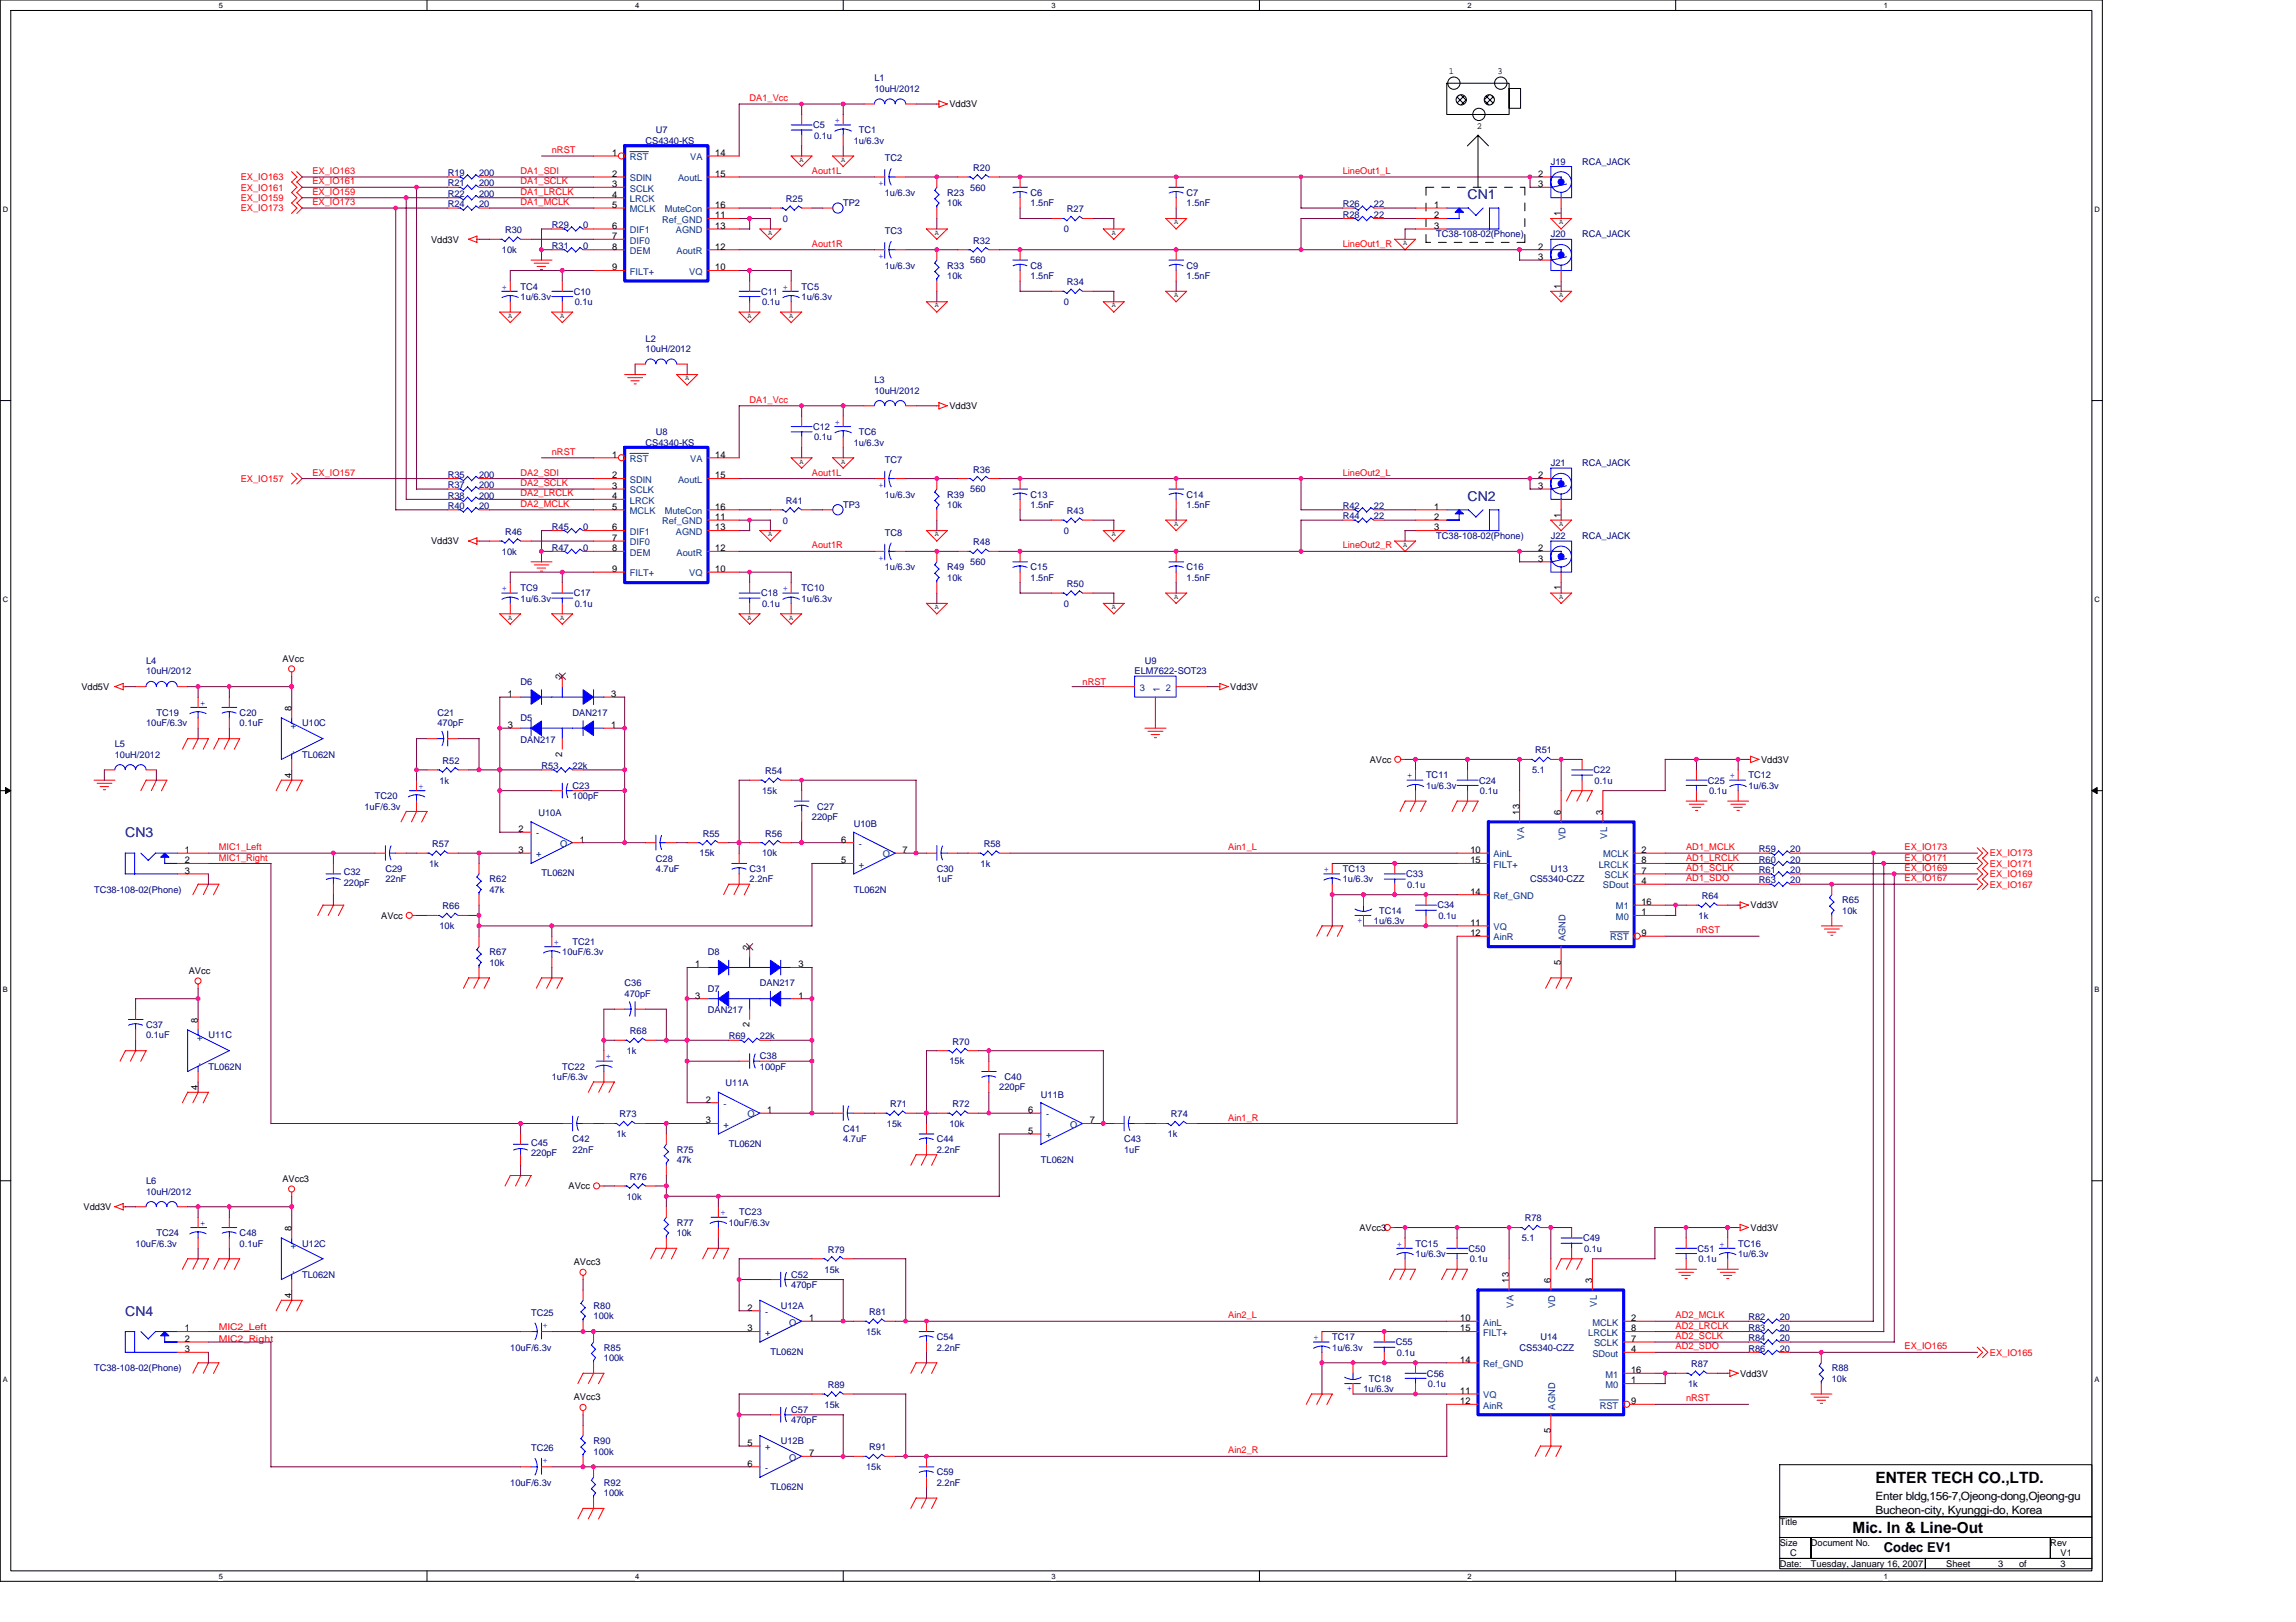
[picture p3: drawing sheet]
<svg xmlns="http://www.w3.org/2000/svg" width="297mm" height="210mm" viewBox="0 0 297 210" stroke-linecap="round" stroke-linejoin="round" font-family="sans-serif">
<defs><g id="words">
<g font-size="2">
<text x="242.6" y="192">ENTER TECH CO.,LTD.</text>
<text x="239.7" y="198.4">Mic. In &amp; Line-Out</text>
</g>
<g font-size="1.8" fill="#000080">
<text x="189.9" y="25.8">CN1</text>
<text x="189.9" y="64.9">CN2</text>
<text x="16.2" y="108.3">CN3</text>
<text x="16.2" y="170.2">CN4</text>
</g>
<text font-size="1.8" x="243.7" y="200.9">Codec EV1</text>
<g font-size="1.5">
<text x="242.6" y="194.1">Enter bldg,156-7,Ojeong-dong,Ojeong-gu</text>
<text x="242.6" y="195.9">Bucheon-city, Kyunggi-do, Korea</text>
</g>
<g font-size="1.2" fill="#000080">
<text x="113.1" y="10.5">L1</text>
<text x="113.1" y="11.9">10uH/2012</text>
<text x="84.9" y="17.3">U7</text>
<text x="105.2" y="16.6">C5</text>
<text x="105.3" y="17.9">0.1u</text>
<text x="111.1" y="17.3">TC1</text>
<text x="57.9" y="22.8">R19</text>
<text x="62" y="22.8">200</text>
<text x="83.5" y="18.6">CS4340-KS</text>
<text x="110.4" y="18.6">1u/6.3v</text>
<text x="114.5" y="20.9">TC2</text>
<text x="125.9" y="22.1">R20</text>
<text x="200.6" y="21.3">J19</text>
<text x="204.7" y="21.3">RCA_JACK</text>
<text x="57.9" y="24.1">R21</text>
<text x="57.9" y="25.5">R22</text>
<text x="57.9" y="26.8">R24</text>
<text x="62" y="24.1">200</text>
<text x="62" y="25.5">200</text>
<text x="62" y="26.8">20</text>
<text x="71.4" y="29.5">R29</text>
<text x="75.4" y="29.5">0</text>
<text x="101.3" y="28.7">0</text>
<text x="101.7" y="26.1">R25</text>
<text x="109.1" y="26.7">TP2</text>
<text x="114.5" y="25.3">1u/6.3v</text>
<text x="122.6" y="25.3">R23</text>
<text x="122.6" y="26.7">10k</text>
<text x="125.5" y="24.7">560</text>
<text x="133.3" y="25.3">C6</text>
<text x="133.3" y="26.7">1.5nF</text>
<text x="138" y="27.5">R27</text>
<text x="153.5" y="25.3">C7</text>
<text x="153.5" y="26.7">1.5nF</text>
<text x="173.7" y="28.2">R28</text>
<text x="173.7" y="26.8">R26</text>
<text x="177.8" y="28.2">22</text>
<text x="177.8" y="26.8">22</text>
<text x="64.9" y="32.7">10k</text>
<text x="65.3" y="30.2">R30</text>
<text x="71.4" y="32.2">R31</text>
<text x="75.4" y="32.2">0</text>
<text x="114.5" y="30.3">TC3</text>
<text x="114.5" y="34.8">1u/6.3v</text>
<text x="122.6" y="34.8">R33</text>
<text x="125.5" y="34.1">560</text>
<text x="125.9" y="31.5">R32</text>
<text x="133.3" y="34.8">C8</text>
<text x="137.6" y="30.1">0</text>
<text x="153.5" y="34.8">C9</text>
<text x="185.8" y="30.7">TC38-108-02(Phone)</text>
<text x="200.6" y="30.7">J20</text>
<text x="204.7" y="30.7">RCA_JACK</text>
<text x="67.3" y="37.5">TC4</text>
<text x="67.3" y="38.8">1u/6.3v</text>
<text x="74.2" y="38.1">C10</text>
<text x="74.4" y="39.5">0.1u</text>
<text x="98.5" y="38.1">C11</text>
<text x="98.6" y="39.5">0.1u</text>
<text x="103.7" y="37.5">TC5</text>
<text x="103.7" y="38.8">1u/6.3v</text>
<text x="122.6" y="36.1">10k</text>
<text x="133.3" y="36.1">1.5nF</text>
<text x="137.6" y="39.5">0</text>
<text x="138" y="36.9">R34</text>
<text x="153.5" y="36.1">1.5nF</text>
<text x="83.5" y="44.2">L2</text>
<text x="83.5" y="45.5">10uH/2012</text>
<text x="113.1" y="49.6">L3</text>
<text x="113.1" y="50.9">10uH/2012</text>
<text x="83.5" y="57.7">CS4340-KS</text>
<text x="84.9" y="56.3">U8</text>
<text x="105.2" y="55.6">C12</text>
<text x="105.3" y="57">0.1u</text>
<text x="110.4" y="57.7">1u/6.3v</text>
<text x="111.1" y="56.3">TC6</text>
<text x="114.5" y="59.9">TC7</text>
<text x="57.9" y="65.9">R40</text>
<text x="57.9" y="61.8">R35</text>
<text x="57.9" y="63.2">R37</text>
<text x="57.9" y="64.5">R38</text>
<text x="62" y="65.9">20</text>
<text x="62" y="61.8">200</text>
<text x="62" y="63.2">200</text>
<text x="62" y="64.5">200</text>
<text x="101.7" y="65.2">R41</text>
<text x="109.1" y="65.7">TP3</text>
<text x="114.5" y="64.4">1u/6.3v</text>
<text x="122.6" y="64.4">R39</text>
<text x="122.6" y="65.7">10k</text>
<text x="125.5" y="63.7">560</text>
<text x="125.9" y="61.2">R36</text>
<text x="133.3" y="64.4">C13</text>
<text x="133.3" y="65.7">1.5nF</text>
<text x="153.5" y="64.4">C14</text>
<text x="153.5" y="65.7">1.5nF</text>
<text x="173.7" y="65.9">R42</text>
<text x="177.8" y="65.9">22</text>
<text x="200.6" y="60.3">J21</text>
<text x="204.7" y="60.3">RCA_JACK</text>
<text x="64.9" y="71.8">10k</text>
<text x="65.3" y="69.2">R46</text>
<text x="71.4" y="68.6">R45</text>
<text x="71.4" y="71.2">R47</text>
<text x="75.4" y="68.6">0</text>
<text x="75.4" y="71.2">0</text>
<text x="101.3" y="67.8">0</text>
<text x="114.5" y="69.4">TC8</text>
<text x="125.9" y="70.6">R48</text>
<text x="137.6" y="69.1">0</text>
<text x="138" y="66.5">R43</text>
<text x="173.7" y="67.2">R44</text>
<text x="177.8" y="67.2">22</text>
<text x="185.8" y="69.8">TC38-108-02(Phone)</text>
<text x="200.6" y="69.8">J22</text>
<text x="204.7" y="69.8">RCA_JACK</text>
<text x="67.3" y="76.5">TC9</text>
<text x="67.3" y="77.9">1u/6.3v</text>
<text x="74.2" y="77.2">C17</text>
<text x="98.5" y="77.2">C18</text>
<text x="103.7" y="76.5">TC10</text>
<text x="103.7" y="77.9">1u/6.3v</text>
<text x="114.5" y="73.8">1u/6.3v</text>
<text x="122.6" y="73.8">R49</text>
<text x="122.6" y="75.1">10k</text>
<text x="125.5" y="73.1">560</text>
<text x="133.3" y="73.8">C15</text>
<text x="133.3" y="75.1">1.5nF</text>
<text x="138" y="76">R50</text>
<text x="153.5" y="73.8">C16</text>
<text x="153.5" y="75.1">1.5nF</text>
<text x="74.4" y="78.5">0.1u</text>
<text x="98.6" y="78.5">0.1u</text>
<text x="137.6" y="78.5">0</text>
<text x="18.9" y="85.9">L4</text>
<text x="18.9" y="87.3">10uH/2012</text>
<text x="67.3" y="88.6">D6</text>
<text x="146.8" y="87.3">ELM7622-SOT23</text>
<text x="148.1" y="85.9">U9</text>
<text x="18.9" y="94">10uF/6.3v</text>
<text x="20.2" y="92.6">TC19</text>
<text x="31" y="92.6">C20</text>
<text x="31" y="94">0.1uF</text>
<text x="39.1" y="94">U10C</text>
<text x="56.6" y="92.6">C21</text>
<text x="56.6" y="94">470pF</text>
<text x="67.3" y="93.3">D5</text>
<text x="74.1" y="92.6">DAN217</text>
<text x="14.9" y="96.7">L5</text>
<text x="14.9" y="98">10uH/2012</text>
<text x="39.1" y="98">TL062N</text>
<text x="56.9" y="101.4">1k</text>
<text x="57.3" y="98.8">R52</text>
<text x="67.3" y="96.2">DAN217</text>
<text x="70.1" y="99.5">R53</text>
<text x="74.1" y="99.5">22k</text>
<text x="99" y="100.2">R54</text>
<text x="184.5" y="100.7">TC11</text>
<text x="191.3" y="101.4">C24</text>
<text x="198.2" y="100.1">5.1</text>
<text x="198.6" y="97.5">R51</text>
<text x="206.2" y="100.1">C22</text>
<text x="206.3" y="101.4">0.1u</text>
<text x="221" y="101.4">C25</text>
<text x="226.2" y="100.7">TC12</text>
<text x="47.2" y="104.8">1uF/6.3v</text>
<text x="48.5" y="103.4">TC20</text>
<text x="69.7" y="105.6">U10A</text>
<text x="74.1" y="102.1">C23</text>
<text x="74.1" y="103.4">100pF</text>
<text x="98.6" y="102.7">15k</text>
<text x="105" y="106.1">220pF</text>
<text x="105.7" y="104.8">C27</text>
<text x="110.4" y="107.1">U10B</text>
<text x="184.5" y="102.1">1u/6.3v</text>
<text x="191.5" y="102.7">0.1u</text>
<text x="221.1" y="102.7">0.1u</text>
<text x="226.2" y="102.1">1u/6.3v</text>
<text x="44.5" y="113.2">C32</text>
<text x="49.9" y="112.8">C29</text>
<text x="55.5" y="112.2">1k</text>
<text x="55.9" y="109.6">R57</text>
<text x="70.1" y="113.4">TL062N</text>
<text x="84.9" y="111.5">C28</text>
<text x="84.9" y="112.8">4.7uF</text>
<text x="90.5" y="110.8">15k</text>
<text x="90.9" y="108.3">R55</text>
<text x="97" y="112.8">C31</text>
<text x="98.6" y="110.8">10k</text>
<text x="99" y="108.3">R56</text>
<text x="121.2" y="112.8">C30</text>
<text x="126.9" y="112.2">1k</text>
<text x="127.3" y="109.6">R58</text>
<text x="173.7" y="112.8">TC13</text>
<text x="181.9" y="113.5">C33</text>
<text x="200.6" y="112.8">U13</text>
<text x="227.6" y="111.6">R60</text>
<text x="227.6" y="113">R61</text>
<text x="227.6" y="110.3">R59</text>
<text x="231.6" y="111.6">20</text>
<text x="231.6" y="113">20</text>
<text x="231.6" y="110.3">20</text>
<text x="12.2" y="115.5">TC38-108-02(Phone)</text>
<text x="44.5" y="114.6">220pF</text>
<text x="49.9" y="114.2">22nF</text>
<text x="57.3" y="117.7">R66</text>
<text x="63.3" y="114.2">R62</text>
<text x="63.3" y="115.5">47k</text>
<text x="97" y="114.2">2.2nF</text>
<text x="110.4" y="115.5">TL062N</text>
<text x="121.2" y="114.2">1uF</text>
<text x="173.7" y="114.2">1u/6.3v</text>
<text x="177.8" y="119.6">1u/6.3v</text>
<text x="178.4" y="118.2">TC14</text>
<text x="182.1" y="114.9">0.1u</text>
<text x="186" y="117.6">C34</text>
<text x="186.1" y="118.9">0.1u</text>
<text x="197.9" y="114.2">CS5340-CZZ</text>
<text x="219.7" y="118.9">1k</text>
<text x="220.2" y="116.4">R64</text>
<text x="227.6" y="114.3">R63</text>
<text x="231.6" y="114.3">20</text>
<text x="238.3" y="116.9">R65</text>
<text x="238.3" y="118.2">10k</text>
<text x="56.9" y="120.2">10k</text>
<text x="63.3" y="123.6">R67</text>
<text x="63.3" y="125">10k</text>
<text x="72.7" y="123.6">10uF/6.3v</text>
<text x="74.1" y="122.3">TC21</text>
<text x="91.6" y="123.6">D8</text>
<text x="80.8" y="127.7">C36</text>
<text x="80.8" y="129">470pF</text>
<text x="91.6" y="128.3">D7</text>
<text x="91.6" y="131.1">DAN217</text>
<text x="98.3" y="127.7">DAN217</text>
<text x="18.9" y="133">C37</text>
<text x="18.9" y="134.4">0.1uF</text>
<text x="27" y="134.4">U11C</text>
<text x="81.1" y="136.4">1k</text>
<text x="81.5" y="133.8">R68</text>
<text x="94.3" y="134.5">R69</text>
<text x="98.3" y="134.5">22k</text>
<text x="98.3" y="137.1">C38</text>
<text x="122.8" y="137.8">15k</text>
<text x="123.2" y="135.2">R70</text>
<text x="27" y="138.4">TL062N</text>
<text x="71.4" y="139.8">1uF/6.3v</text>
<text x="72.7" y="138.4">TC22</text>
<text x="93.9" y="140.6">U11A</text>
<text x="98.3" y="138.4">100pF</text>
<text x="115.1" y="143.3">R71</text>
<text x="123.2" y="143.3">R72</text>
<text x="129.3" y="141.1">220pF</text>
<text x="130" y="139.8">C40</text>
<text x="134.7" y="142">U11B</text>
<text x="68.7" y="148.3">C45</text>
<text x="68.7" y="149.6">220pF</text>
<text x="74.1" y="147.8">C42</text>
<text x="74.1" y="149.2">22nF</text>
<text x="79.8" y="147.2">1k</text>
<text x="80.2" y="144.6">R73</text>
<text x="87.5" y="149.2">R75</text>
<text x="94.3" y="148.4">TL062N</text>
<text x="109.1" y="146.5">C41</text>
<text x="109.1" y="147.8">4.7uF</text>
<text x="114.7" y="145.8">15k</text>
<text x="121.2" y="147.8">C44</text>
<text x="121.2" y="149.2">2.2nF</text>
<text x="122.8" y="145.8">10k</text>
<text x="145.4" y="147.8">C43</text>
<text x="145.4" y="149.2">1uF</text>
<text x="151.1" y="147.2">1k</text>
<text x="151.5" y="144.6">R74</text>
<text x="18.9" y="153.2">L6</text>
<text x="18.9" y="154.6">10uH/2012</text>
<text x="81.1" y="155.3">10k</text>
<text x="81.5" y="152.7">R76</text>
<text x="87.5" y="150.5">47k</text>
<text x="134.7" y="150.5">TL062N</text>
<text x="17.5" y="161.3">10uF/6.3v</text>
<text x="20.2" y="160">TC24</text>
<text x="31" y="160">C48</text>
<text x="31" y="161.3">0.1uF</text>
<text x="39.1" y="161.3">U12C</text>
<text x="87.5" y="158.6">R77</text>
<text x="87.5" y="160">10k</text>
<text x="94.3" y="158.6">10uF/6.3v</text>
<text x="95.6" y="157.3">TC23</text>
<text x="183.1" y="161.3">TC15</text>
<text x="190" y="162">C50</text>
<text x="196.9" y="160.6">5.1</text>
<text x="197.3" y="158.1">R78</text>
<text x="204.8" y="160.6">C49</text>
<text x="204.9" y="162">0.1u</text>
<text x="219.6" y="162">C51</text>
<text x="224.9" y="161.3">TC16</text>
<text x="39.1" y="165.4">TL062N</text>
<text x="102.4" y="165.4">C52</text>
<text x="102.4" y="166.7">470pF</text>
<text x="106.7" y="164.7">15k</text>
<text x="107.1" y="162.1">R79</text>
<text x="183.1" y="162.6">1u/6.3v</text>
<text x="190.1" y="163.3">0.1u</text>
<text x="219.7" y="163.3">0.1u</text>
<text x="224.9" y="162.6">1u/6.3v</text>
<text x="68.7" y="170.3">TC25</text>
<text x="76.8" y="169.4">R80</text>
<text x="76.8" y="170.7">100k</text>
<text x="101" y="169.4">U12A</text>
<text x="112.1" y="172.7">15k</text>
<text x="112.5" y="170.2">R81</text>
<text x="121.2" y="173.4">C54</text>
<text x="172.4" y="173.4">TC17</text>
<text x="199.3" y="173.4">U14</text>
<text x="226.2" y="170.9">R82</text>
<text x="226.2" y="173.6">R84</text>
<text x="226.2" y="172.2">R83</text>
<text x="230.2" y="170.9">20</text>
<text x="230.2" y="173.6">20</text>
<text x="230.2" y="172.2">20</text>
<text x="12.2" y="177.5">TC38-108-02(Phone)</text>
<text x="66" y="174.8">10uF/6.3v</text>
<text x="78.1" y="174.8">R85</text>
<text x="78.1" y="176.1">100k</text>
<text x="99.7" y="175.3">TL062N</text>
<text x="107.1" y="179.6">R89</text>
<text x="121.2" y="174.8">2.2nF</text>
<text x="172.4" y="174.8">1u/6.3v</text>
<text x="177.1" y="178.8">TC18</text>
<text x="180.6" y="174.1">C55</text>
<text x="180.7" y="175.5">0.1u</text>
<text x="184.6" y="178.1">C56</text>
<text x="184.7" y="179.5">0.1u</text>
<text x="196.6" y="174.8">CS5340-CZZ</text>
<text x="218.4" y="179.5">1k</text>
<text x="218.8" y="176.9">R87</text>
<text x="226.2" y="174.9">R86</text>
<text x="230.2" y="174.9">20</text>
<text x="237" y="177.5">R88</text>
<text x="237" y="178.8">10k</text>
<text x="102.4" y="182.8">C57</text>
<text x="102.4" y="184.2">470pF</text>
<text x="106.7" y="182.2">15k</text>
<text x="176.4" y="180.1">1u/6.3v</text>
<text x="68.7" y="187.8">TC26</text>
<text x="76.8" y="186.9">R90</text>
<text x="76.8" y="188.2">100k</text>
<text x="101" y="186.9">U12B</text>
<text x="112.1" y="190.2">15k</text>
<text x="112.5" y="187.7">R91</text>
<text x="121.2" y="190.9">C59</text>
<text x="66" y="192.3">10uF/6.3v</text>
<text x="78.1" y="192.3">R92</text>
<text x="78.1" y="193.6">100k</text>
<text x="99.7" y="192.8">TL062N</text>
<text x="121.2" y="192.3">2.2nF</text>
</g>
<g font-size="1.2">
<text x="187.4" y="9.6">1</text>
<text x="193.8" y="9.6">3</text>
<text x="122.8" y="13.9">Vdd3V</text>
<text x="191.1" y="16.7">2</text>
<text x="79.2" y="20.2">1</text>
<text x="79.2" y="22.9">2</text>
<text x="92.5" y="20.2">14</text>
<text x="92.5" y="22.9">15</text>
<text x="199" y="22.9">2</text>
<text x="79.2" y="24.2">3</text>
<text x="79.2" y="25.6">4</text>
<text x="79.2" y="26.9">5</text>
<text x="79.2" y="29.6">6</text>
<text x="92.5" y="28.3">11</text>
<text x="92.5" y="29.6">13</text>
<text x="92.5" y="26.9">16</text>
<text x="185.5" y="26.9">1</text>
<text x="185.5" y="28.3">2</text>
<text x="185.5" y="29.6">3</text>
<text x="199" y="24.2">3</text>
<text x="201.9" y="27.9" transform="rotate(-90 201.9 27.9)">1</text>
<text x="55.8" y="31.4">Vdd3V</text>
<text x="79.2" y="30.9">7</text>
<text x="79.2" y="32.3">8</text>
<text x="79.2" y="35">9</text>
<text x="92.5" y="35">10</text>
<text x="92.5" y="32.3">12</text>
<text x="199" y="32.3">2</text>
<text x="199" y="33.6">3</text>
<text x="201.9" y="37.4" transform="rotate(-90 201.9 37.4)">1</text>
<text x="122.8" y="52.9">Vdd3V</text>
<text x="79.2" y="59.2">1</text>
<text x="92.5" y="59.2">14</text>
<text x="79.2" y="61.9">2</text>
<text x="79.2" y="63.3">3</text>
<text x="79.2" y="64.6">4</text>
<text x="79.2" y="66">5</text>
<text x="92.5" y="61.9">15</text>
<text x="92.5" y="66">16</text>
<text x="185.5" y="66">1</text>
<text x="199" y="61.9">2</text>
<text x="199" y="63.3">3</text>
<text x="55.8" y="70.4">Vdd3V</text>
<text x="79.2" y="68.6">6</text>
<text x="79.2" y="70">7</text>
<text x="79.2" y="71.3">8</text>
<text x="92.5" y="67.3">11</text>
<text x="92.5" y="71.3">12</text>
<text x="92.5" y="68.6">13</text>
<text x="185.5" y="67.3">2</text>
<text x="185.5" y="68.6">3</text>
<text x="199" y="71.3">2</text>
<text x="201.9" y="67" transform="rotate(-90 201.9 67)">1</text>
<text x="79.2" y="74">9</text>
<text x="92.5" y="74">10</text>
<text x="199" y="72.7">3</text>
<text x="201.9" y="76.4" transform="rotate(-90 201.9 76.4)">1</text>
<text x="10.5" y="89.3">Vdd5V</text>
<text x="36.5" y="85.6">AVcc</text>
<text x="72.7" y="87.9" transform="rotate(-90 72.7 87.9)">2</text>
<text x="159.2" y="89.3">Vdd3V</text>
<text x="37.7" y="91.9" transform="rotate(-90 37.7 91.9)">8</text>
<text x="65.7" y="94.2">3</text>
<text x="65.7" y="90.2">1</text>
<text x="79.1" y="94.2">1</text>
<text x="79.1" y="90.2">3</text>
<text x="37.7" y="100.6" transform="rotate(-90 37.7 100.6)">4</text>
<text x="72.7" y="97.9" transform="rotate(-90 72.7 97.9)">2</text>
<text x="177.2" y="98.7">AVcc</text>
<text x="227.8" y="98.7">Vdd3V</text>
<text x="67.1" y="107.7">2</text>
<text x="196.6" y="105.4" transform="rotate(-90 196.6 105.4)">13</text>
<text x="201.9" y="105.4" transform="rotate(-90 201.9 105.4)">6</text>
<text x="207.3" y="105.4" transform="rotate(-90 207.3 105.4)">3</text>
<text x="23.9" y="110.4">1</text>
<text x="23.9" y="111.7">2</text>
<text x="23.9" y="113.1">3</text>
<text x="67.1" y="110.4">3</text>
<text x="75" y="109">1</text>
<text x="108.8" y="111.7">5</text>
<text x="108.8" y="109">6</text>
<text x="116.8" y="110.4">7</text>
<text x="190.2" y="110.4">10</text>
<text x="190.2" y="111.7">15</text>
<text x="212.4" y="110.4">2</text>
<text x="212.4" y="113.1">7</text>
<text x="212.4" y="111.7">8</text>
<text x="49.3" y="118.9">AVcc</text>
<text x="190.2" y="119.8">11</text>
<text x="190.2" y="115.8">14</text>
<text x="212.4" y="118.4">1</text>
<text x="212.4" y="114.4">4</text>
<text x="212.4" y="117.1">16</text>
<text x="226.5" y="117.6">Vdd3V</text>
<text x="90" y="125.2">1</text>
<text x="97" y="122.9" transform="rotate(-90 97 122.9)">2</text>
<text x="103.3" y="125.2">3</text>
<text x="190.2" y="121.1">12</text>
<text x="201.9" y="124.9" transform="rotate(-90 201.9 124.9)">5</text>
<text x="212.4" y="121.1">9</text>
<text x="24.4" y="126">AVcc</text>
<text x="90" y="129.2">3</text>
<text x="103.3" y="129.2">1</text>
<text x="25.6" y="132.3" transform="rotate(-90 25.6 132.3)">8</text>
<text x="97" y="132.9" transform="rotate(-90 97 132.9)">2</text>
<text x="25.6" y="141" transform="rotate(-90 25.6 141)">4</text>
<text x="91.3" y="142.7">2</text>
<text x="91.3" y="145.4">3</text>
<text x="99.3" y="144">1</text>
<text x="133" y="146.7">5</text>
<text x="133" y="144">6</text>
<text x="141" y="145.4">7</text>
<text x="36.5" y="153">AVcc3</text>
<text x="73.6" y="153.9">AVcc</text>
<text x="10.8" y="156.6">Vdd3V</text>
<text x="37.7" y="159.3" transform="rotate(-90 37.7 159.3)">8</text>
<text x="175.9" y="159.3">AVcc3</text>
<text x="226.5" y="159.3">Vdd3V</text>
<text x="37.7" y="167.9" transform="rotate(-90 37.7 167.9)">4</text>
<text x="74.2" y="163.7">AVcc3</text>
<text x="195.2" y="166" transform="rotate(-90 195.2 166)">13</text>
<text x="200.6" y="166" transform="rotate(-90 200.6 166)">6</text>
<text x="206" y="166" transform="rotate(-90 206 166)">3</text>
<text x="23.9" y="172.3">1</text>
<text x="23.9" y="173.7">2</text>
<text x="96.7" y="169.6">2</text>
<text x="96.7" y="172.3">3</text>
<text x="104.7" y="171">1</text>
<text x="188.9" y="171">10</text>
<text x="188.9" y="172.3">15</text>
<text x="211" y="171">2</text>
<text x="211" y="173.7">7</text>
<text x="211" y="172.3">8</text>
<text x="23.9" y="175">3</text>
<text x="188.9" y="176.3">14</text>
<text x="211" y="179">1</text>
<text x="211" y="175">4</text>
<text x="211" y="177.7">16</text>
<text x="225.1" y="178.1">Vdd3V</text>
<text x="74.2" y="181.2">AVcc3</text>
<text x="188.9" y="180.4">11</text>
<text x="188.9" y="181.7">12</text>
<text x="200.6" y="185.4" transform="rotate(-90 200.6 185.4)">5</text>
<text x="211" y="181.7">9</text>
<text x="96.7" y="187.1">5</text>
<text x="96.7" y="189.8">6</text>
<text x="104.7" y="188.4">7</text>
<text x="230.2" y="197.4">Title</text>
<text x="230.2" y="200.1">Size</text>
<text x="230.2" y="202.8">Date:</text>
<text x="231.6" y="201.4">C</text>
<text x="234.3" y="200.1">Document No.</text>
<text x="234.3" y="202.8">Tuesday, January 16, 2007</text>
<text x="251.8" y="202.8">Sheet</text>
<text x="258.5" y="202.8">3</text>
<text x="261.2" y="202.8">of</text>
<text x="265.3" y="200.1">Rev</text>
<text x="266.6" y="202.8">3</text>
<text x="266.6" y="201.4">V1</text>
</g>
<g font-size="1.2" fill="#f00">
<text x="97" y="13.1">DA1_Vcc</text>
<text x="31.2" y="23.3">EX_IO163</text>
<text x="40.4" y="22.5">EX_IO163</text>
<text x="40.4" y="23.9">EX_IO161</text>
<text x="67.3" y="22.5">DA1_SDI</text>
<text x="67.3" y="23.9">DA1_SCLK</text>
<text x="71.4" y="19.8">nRST</text>
<text x="105" y="22.5">Aout1L</text>
<text x="173.7" y="22.5">LineOut1_L</text>
<text x="31.2" y="24.7">EX_IO161</text>
<text x="31.2" y="26">EX_IO159</text>
<text x="31.2" y="27.4">EX_IO173</text>
<text x="40.4" y="25.2">EX_IO159</text>
<text x="40.4" y="26.5">EX_IO173</text>
<text x="67.3" y="25.2">DA1_LRCLK</text>
<text x="67.3" y="26.5">DA1_MCLK</text>
<text x="105" y="31.9">Aout1R</text>
<text x="173.7" y="31.9">LineOut1_R</text>
<text x="97" y="52.1">DA1_Vcc</text>
<text x="71.4" y="58.9">nRST</text>
<text x="31.2" y="62.4">EX_IO157</text>
<text x="40.4" y="61.6">EX_IO157</text>
<text x="67.3" y="64.2">DA2_LRCLK</text>
<text x="67.3" y="62.9">DA2_SCLK</text>
<text x="67.3" y="61.6">DA2_SDI</text>
<text x="67.3" y="65.6">DA2_MCLK</text>
<text x="105" y="61.6">Aout1L</text>
<text x="173.7" y="61.6">LineOut2_L</text>
<text x="105" y="71">Aout1R</text>
<text x="173.7" y="71">LineOut2_R</text>
<text x="140.1" y="88.6">nRST</text>
<text x="28.3" y="110">MIC1_Left</text>
<text x="28.3" y="111.4">MIC1_Right</text>
<text x="158.9" y="110">Ain1_L</text>
<text x="218.1" y="111.4">AD1_LRCLK</text>
<text x="218.1" y="110">AD1_MCLK</text>
<text x="218.1" y="112.7">AD1_SCLK</text>
<text x="246.4" y="110">EX_IO173</text>
<text x="246.4" y="111.4">EX_IO171</text>
<text x="246.4" y="112.7">EX_IO169</text>
<text x="257.4" y="110.8">EX_IO173</text>
<text x="257.4" y="112.2">EX_IO171</text>
<text x="257.4" y="113.5">EX_IO169</text>
<text x="218.1" y="114">AD1_SDO</text>
<text x="246.4" y="114">EX_IO167</text>
<text x="257.4" y="114.9">EX_IO167</text>
<text x="219.5" y="120.8">nRST</text>
<text x="158.9" y="145">Ain1_R</text>
<text x="158.9" y="170.6">Ain2_L</text>
<text x="216.8" y="171.9">AD2_LRCLK</text>
<text x="216.8" y="170.6">AD2_MCLK</text>
<text x="216.8" y="173.3">AD2_SCLK</text>
<text x="216.8" y="174.6">AD2_SDO</text>
<text x="246.4" y="174.6">EX_IO165</text>
<text x="257.4" y="175.5">EX_IO165</text>
<text x="218.1" y="181.4">nRST</text>
<text x="158.9" y="188.1">Ain2_R</text>
</g>
<g font-size="1.2" fill="#00f">
<text x="108" y="15.9">+</text>
<text x="114.3" y="24.1" transform="rotate(-90 114.3 24.1)">+</text>
<text x="114.3" y="33.5" transform="rotate(-90 114.3 33.5)">+</text>
<text x="64.9" y="37.5">+</text>
<text x="101.3" y="37.5">+</text>
<text x="108" y="55">+</text>
<text x="114.3" y="63.1" transform="rotate(-90 114.3 63.1)">+</text>
<text x="64.9" y="76.5">+</text>
<text x="101.3" y="76.5">+</text>
<text x="114.3" y="72.6" transform="rotate(-90 114.3 72.6)">+</text>
<text x="25.9" y="91.3">+</text>
<text x="182.1" y="100.7">+</text>
<text x="223.8" y="100.7">+</text>
<text x="54.2" y="102.1">+</text>
<text x="171.3" y="112.9">+</text>
<text x="176.3" y="118.8" transform="rotate(180 176.3 118.8)">+</text>
<text x="71.7" y="122.3">+</text>
<text x="78.4" y="137.1">+</text>
<text x="25.9" y="158.6">+</text>
<text x="93.2" y="157.3">+</text>
<text x="180.7" y="161.3">+</text>
<text x="222.4" y="161.3">+</text>
<text x="70.2" y="171.2" transform="rotate(90 70.2 171.2)">+</text>
<text x="169.9" y="173.4">+</text>
<text x="174.9" y="179.4" transform="rotate(180 174.9 179.4)">+</text>
<text x="70.2" y="188.7" transform="rotate(90 70.2 188.7)">+</text>
</g>
<g font-size="1.2" fill="#004080">
<text x="81.5" y="23.5">SDIN</text>
<text x="81.5" y="20.7">RST</text>
<text x="87.7" y="23.5">AoutL</text>
<text x="89.3" y="20.7">VA</text>
<text x="81.5" y="24.8">SCLK</text>
<text x="81.5" y="26.1">LRCK</text>
<text x="81.5" y="27.5">MCLK</text>
<text x="85.7" y="28.8">Ref_GND</text>
<text x="86" y="27.5">MuteCon</text>
<text x="81.5" y="30.2">DIF1</text>
<text x="81.5" y="31.5">DIF0</text>
<text x="81.5" y="32.9">DEM</text>
<text x="81.5" y="35.6">FILT+</text>
<text x="87.4" y="30.2">AGND</text>
<text x="87.5" y="32.9">AoutR</text>
<text x="89.2" y="35.6">VQ</text>
<text x="81.5" y="59.8">RST</text>
<text x="89.3" y="59.8">VA</text>
<text x="81.5" y="62.5">SDIN</text>
<text x="81.5" y="63.8">SCLK</text>
<text x="81.5" y="65.2">LRCK</text>
<text x="87.7" y="62.5">AoutL</text>
<text x="81.5" y="66.5">MCLK</text>
<text x="81.5" y="69.2">DIF1</text>
<text x="81.5" y="70.6">DIF0</text>
<text x="81.5" y="71.9">DEM</text>
<text x="85.7" y="67.9">Ref_GND</text>
<text x="86" y="66.5">MuteCon</text>
<text x="87.4" y="69.2">AGND</text>
<text x="87.5" y="71.9">AoutR</text>
<text x="81.5" y="74.6">FILT+</text>
<text x="89.2" y="74.6">VQ</text>
<text x="147.5" y="89.4">3</text>
<text x="150" y="89.5" transform="rotate(-90 150 89.5)">1</text>
<text x="150.8" y="89.4">2</text>
<text x="38.3" y="94.3" transform="rotate(-90 38.3 94.3)">+</text>
<text x="38.3" y="97.6" transform="rotate(-90 38.3 97.6)">-</text>
<text x="69.4" y="108.2">-</text>
<text x="69.4" y="111">+</text>
<text x="72.5" y="109.6">O</text>
<text x="111.1" y="112.3">+</text>
<text x="111.1" y="109.6">-</text>
<text x="114.2" y="111">O</text>
<text x="193.2" y="111">AinL</text>
<text x="193.2" y="112.3">FILT+</text>
<text x="197.2" y="108.6" transform="rotate(-90 197.2 108.6)">VA</text>
<text x="202.5" y="108.7" transform="rotate(-90 202.5 108.7)">VD</text>
<text x="206.8" y="112.3">LRCLK</text>
<text x="207.4" y="111">MCLK</text>
<text x="207.6" y="113.6">SCLK</text>
<text x="207.9" y="108.5" transform="rotate(-90 207.9 108.5)">VL</text>
<text x="193.2" y="116.3">Ref_GND</text>
<text x="207.4" y="115">SDout</text>
<text x="209.1" y="117.7">M1</text>
<text x="209.1" y="119">M0</text>
<text x="193.2" y="120.4">VQ</text>
<text x="193.2" y="121.7">AinR</text>
<text x="202.5" y="121.8" transform="rotate(-90 202.5 121.8)">AGND</text>
<text x="208.3" y="121.7">RST</text>
<text x="26.2" y="138" transform="rotate(-90 26.2 138)">-</text>
<text x="26.2" y="134.7" transform="rotate(-90 26.2 134.7)">+</text>
<text x="93.6" y="143.3">-</text>
<text x="93.6" y="145.9">+</text>
<text x="96.7" y="144.6">O</text>
<text x="135.3" y="147.3">+</text>
<text x="135.3" y="144.6">-</text>
<text x="138.4" y="145.9">O</text>
<text x="38.3" y="161.6" transform="rotate(-90 38.3 161.6)">+</text>
<text x="38.3" y="164.9" transform="rotate(-90 38.3 164.9)">-</text>
<text x="99" y="170.2">-</text>
<text x="99" y="172.9">+</text>
<text x="102.1" y="171.5">O</text>
<text x="191.9" y="171.5">AinL</text>
<text x="191.9" y="172.9">FILT+</text>
<text x="195.8" y="169.2" transform="rotate(-90 195.8 169.2)">VA</text>
<text x="201.2" y="169.3" transform="rotate(-90 201.2 169.3)">VD</text>
<text x="205.5" y="172.9">LRCLK</text>
<text x="206" y="171.5">MCLK</text>
<text x="206.6" y="169.1" transform="rotate(-90 206.6 169.1)">VL</text>
<text x="191.9" y="176.9">Ref_GND</text>
<text x="206" y="175.6">SDout</text>
<text x="206.2" y="174.2">SCLK</text>
<text x="207.7" y="178.3">M1</text>
<text x="207.7" y="179.6">M0</text>
<text x="191.9" y="181">VQ</text>
<text x="191.9" y="182.3">AinR</text>
<text x="201.2" y="182.4" transform="rotate(-90 201.2 182.4)">AGND</text>
<text x="207" y="182.3">RST</text>
<text x="99" y="187.7">+</text>
<text x="99" y="190.4">-</text>
<text x="102.1" y="189">O</text>
</g>
<g font-size="1">
<text x="28.3" y="1">5</text>
<text x="82.2" y="1">4</text>
<text x="136" y="1">3</text>
<text x="189.9" y="1">2</text>
<text x="243.7" y="1">1</text>
<text x="103.4" y="20.9">A</text>
<text x="108.8" y="20.9">A</text>
<text x=".4" y="27.4">D</text>
<text x="151.9" y="29">A</text>
<text x="201.7" y="29">A</text>
<text x="271" y="27.4">D</text>
<text x="99.4" y="30.4">A</text>
<text x="120.9" y="30.4">A</text>
<text x="143.8" y="30.4">A</text>
<text x="181.5" y="31.7">A</text>
<text x="65.7" y="41.1">A</text>
<text x="72.5" y="41.1">A</text>
<text x="96.7" y="41.1">A</text>
<text x="102.1" y="41.1">A</text>
<text x="120.9" y="39.8">A</text>
<text x="143.8" y="39.8">A</text>
<text x="151.9" y="38.4">A</text>
<text x="201.7" y="38.4">A</text>
<text x="88.6" y="49.2">A</text>
<text x="103.4" y="60">A</text>
<text x="108.8" y="60">A</text>
<text x="99.4" y="69.4">A</text>
<text x="120.9" y="69.4">A</text>
<text x="143.8" y="69.4">A</text>
<text x="151.9" y="68.1">A</text>
<text x="181.5" y="70.8">A</text>
<text x="201.7" y="68.1">A</text>
<text x=".4" y="77.9">C</text>
<text x="151.9" y="77.5">A</text>
<text x="201.7" y="77.5">A</text>
<text x="271" y="77.9">C</text>
<text x="65.7" y="80.2">A</text>
<text x="72.5" y="80.2">A</text>
<text x="96.7" y="80.2">A</text>
<text x="102.1" y="80.2">A</text>
<text x="120.9" y="78.8">A</text>
<text x="143.8" y="78.8">A</text>
<text x=".4" y="128.4">B</text>
<text x="271" y="128.4">B</text>
<text x=".4" y="178.9">A</text>
<text x="271" y="178.9">A</text>
<text x="28.3" y="204.3">5</text>
<text x="82.2" y="204.3">4</text>
<text x="136" y="204.3">3</text>
<text x="189.9" y="204.3">2</text>
<text x="243.7" y="204.3">1</text>
</g>
</g></defs>
<path d="M0 0h272v204.6h-272zM1.4 1.4h269.2v201.9h-269.2z" fill="none" stroke="#000" stroke-width=".13"/>
<g fill="#fff">
<path d="M28.3 .1h.5v1.1h-.5z"/>
<path d="M28.3 203.4h.5v1.1h-.5z"/>
</g>
<path d="M55.2 0v1.4M55.2 203.3v1.3" fill="none" stroke="#000" stroke-width=".13"/>
<g fill="#fff">
<path d="M82.2 .1h.5v1.1h-.5z"/>
<path d="M82.2 203.4h.5v1.1h-.5z"/>
</g>
<path d="M109.1 0v1.4M109.1 203.3v1.3" fill="none" stroke="#000" stroke-width=".13"/>
<g fill="#fff">
<path d="M136 .1h.5v1.1h-.5z"/>
<path d="M136 203.4h.5v1.1h-.5z"/>
</g>
<path d="M162.9 0v1.4M162.9 203.3v1.3" fill="none" stroke="#000" stroke-width=".13"/>
<g fill="#fff">
<path d="M189.9 .1h.5v1.1h-.5z"/>
<path d="M189.9 203.4h.5v1.1h-.5z"/>
</g>
<path d="M216.8 0v1.4M216.8 203.3v1.3" fill="none" stroke="#000" stroke-width=".13"/>
<g fill="#fff">
<path d="M243.7 .1h.5v1.1h-.5z"/>
<path d="M243.7 203.4h.5v1.1h-.5z"/>
<path d="M.4 26.6h.7v1h-.7z"/>
<path d="M271 26.6h.6v1h-.6z"/>
<path d="M.4 77.1h.7v1h-.7z"/>
<path d="M271 77.1h.6v1h-.6z"/>
</g>
<path d="M0 51.8h1.4M270.6 51.8h1.4" fill="none" stroke="#000" stroke-width=".13"/>
<g fill="#fff">
<path d="M.4 127.6h.6v1h-.6z"/>
<path d="M271 127.6h.6v1h-.6z"/>
</g>
<path d="M0 102.3h1.4M270.6 102.3h1.4" fill="none" stroke="#000" stroke-width=".13"/>
<path d="M.7 101.9l.7 .4-.7 .4zM270.6 102.3l.7-.4v.8z" fill="#000" stroke="#000" stroke-width=".13"/>
<g fill="#fff">
<path d="M.4 178h.6v1.1h-.6z"/>
<path d="M271 178h.6v1.1h-.6z"/>
</g>
<g fill="none" stroke="#000" stroke-width=".13">
<path d="M187.2 10.8h8v4h-8zM191.2 17.5v6.7M191.2 17.5l-1.4 1.4M191.2 17.5l1.4 1.4M195.2 11.5h1.5v2.5h-1.5zM0 152.8h1.4M270.6 152.8h1.4M230.2 189.5h40.4v6.8h-40.4zM230.2 196.3h40.4v2.7h-40.4zM230.2 199h4.1v2.7h-4.1zM234.3 199h31v2.7h-31zM265.3 199h5.3v2.7h-5.3z"/>
<path d="M230.2 201.7h18.9v1.3h-18.9zM249.1 201.7h21.5v1.3h-21.5z"/>
<circle cx="188.1" cy="10.8" r=".8"/>
<circle cx="191.3" cy="14.8" r=".8"/>
<circle cx="194.2" cy="10.8" r=".8"/>
</g>
<path d="M184.5 24.2h12.8M184.5 31.4v-7.2M197.3 24.2v7.2M197.3 31.4h-12.8" fill="none" stroke="#000" stroke-width=".13" stroke-dasharray="1 1 1 1 1 1 1 1"/>
<g fill="#000" stroke="#000" stroke-width=".13">
<circle cx="189" cy="12.9" r=".67"/>
<circle cx="192.7" cy="12.9" r=".66"/>
</g>
<g fill="none" stroke="#f00" stroke-width=".13">
<path d="M103.7 14.8v1.4M103.7 17.5v1.4M109.1 14.8v1.4M109.1 17.5v1.4M111.8 13.5h1.3M117.2 13.5h1.3M121.2 13.5h.3M121.5 13l1.1 .5M121.5 13.1v.8l1.1-.5M37.7 22.2l.7 .7-.7 .7M37.7 23.5l.7 .7-.7 .7M37.7 24.9l.7 .7-.7 .7"/>
<path d="M37.7 26.2l.7 .7-.7 .7M38.4 22.2l.7 .7-.7 .7M38.4 23.5l.7 .7-.7 .7M38.4 24.9l.7 .7-.7 .7M38.4 26.2l.7 .7-.7 .7M57.9 22.9h1.4M57.9 24.2h1.4M57.9 25.6h1.4M57.9 26.9h1.4M61.7 30.6v.8M61.7 31h.3M61.7 30.5l-1.1 .4 1.1 .5"/>
<path d="M62 22.9h1.3M62 24.2h1.3M62 25.6h1.3M62 26.9h1.3M63.3 31h1.4M66 36.4v1.3M66 39.1v1.3M67.3 31h1.4M68.7 33.7h2.7M69.1 34.1h1.9M69.5 34.5h1.1M69.9 34.9h.3"/>
<path d="M71.4 29.6h1.3M71.4 32.3h1.3M72.7 36.4v1.3M72.7 39.1v1.3M75.4 29.6h5.4M75.4 32.3h5.4M76.8 20.2h3.2M76.8 31h4M76.8 22.9h4M76.8 24.2h4M76.8 25.6h4M76.8 26.9h4"/>
<path d="M76.8 35h4M91.6 20.2h4M91.6 29.6h4M91.6 28.3h4M91.6 22.9h4M91.6 32.3h4M91.6 26.9h4M91.6 35h4M97 36.4v1.3M97 39.1v1.3M98.3 29.6l1.4 1.4M98.3 29.6h2.7"/>
<path d="M99.7 26.9h1.3M101 29.6l-1.4 1.4M102.3 20.2l1.4 1.3M102.4 20.2h2.7M102.4 36.4v1.3M102.4 39.1v1.3M103.7 26.9h1.3M105 20.2l-1.3 1.4M106.4 26.9h1.3M107.7 20.2l1.4 1.3M107.7 20.2h2.8l-1.4 1.4M113.1 22.9h1.4"/>
<path d="M113.1 32.3h1.4M115.8 22.9h1.4M115.8 32.3h1.4M119.8 29.6l1.4 1.4M119.8 39l1.4 1.4 1.4-1.3M119.9 29.6h2.7M119.9 39.1h2.7M121.2 22.9v1.3M121.2 26.9v1.4M121.2 32.3v1.4M121.2 36.4v1.3M122.6 29.6l-1.4 1.4"/>
<path d="M123.9 22.9h1.3M123.9 32.3h1.3M127.9 22.9h1.4M127.9 32.3h1.4M132 22.9v1.3M132 25.6v1.3M132 32.3v1.4M132 35v1.4M136 28.3h1.4M136 37.7h1.4M140.1 28.3h1.3M140.1 37.7h1.3"/>
<path d="M142.7 39.1h2.8l-1.4 1.3zM144.1 31l-1.4-1.4h2.8l-1.4 1.4M150.8 37.7l1.4 1.4M150.8 37.7h2.7l-1.4 1.4M152.2 29.6l-1.4-1.3h2.7l-1.4 1.4M152.2 22.9v1.3M152.2 25.6v1.3M152.2 32.3v1.4M152.2 35v1.4M173.7 28.3h1.3M173.7 26.9h1.3M177.8 28.3h1.3"/>
<path d="M177.8 26.9h1.3M180.4 30.9l1.4 1.4M180.4 31h2.8M183.1 29.6h4.1M183.1 28.3h4.1M183.1 31l-1.3 1.3M183.1 26.9h4.1M199.3 33.7h1.3M199.3 22.9h1.3M199.3 24.2h1.3M199.3 32.3h1.3M200.6 37.7l1.4 1.4"/>
<path d="M200.6 37.7h2.7M202 25.6v1.3M202 35v1.4M203.3 28.3l-1.4 1.4M203.3 37.7l-1.4 1.4M203.3 28.3h-2.7l1.4 1.3M64.6 40.4l1.4 1.3M64.7 40.4h2.7M67.3 40.4l-1.3 1.4M71.4 40.4l1.3 1.4 1.4-1.4M71.4 40.4h2.7M76.8 59.2h3.2"/>
<path d="M80.8 48.5h2.7M81.2 48.9h1.9M81.6 49.3h1.1M82 49.7h.3M82.2 47.1h1.3M87.5 48.5l1.4 1.3M87.5 48.5h2.8M87.5 47.1h1.4M90.3 48.5l-1.4 1.3M91.6 59.2h4M95.6 40.4l1.4 1.3M95.6 40.4h2.7l-1.3 1.4"/>
<path d="M101 40.4l1.4 1.3M101 40.4h2.7l-1.4 1.4M102.3 59.2l1.4 1.4M102.4 59.2h2.7M103.7 53.8v1.4M103.7 56.6v1.3M105 59.2l-1.3 1.4M107.7 59.2l1.4 1.4M107.7 59.2h2.8l-1.4 1.4M109.1 53.8v1.4M109.1 56.6v1.3M111.8 52.5h1.3"/>
<path d="M117.2 52.5h1.3M121.2 52.5h.3M121.5 52.1l1.1 .4M121.5 52.1v.8M122.6 52.5l-1.1 .4M37.7 61.2l.7 .7-.7 .7M38.4 61.2l.7 .7-.7 .7M57.9 66h1.4M57.9 61.9h1.4M57.9 63.3h1.4M57.9 64.6h1.4M60.6 70l1.1 .4"/>
<path d="M60.6 70l1.1-.4v.8M61.7 70h.3M62 66h1.3M62 61.9h1.3M62 63.3h1.3M62 64.6h1.3M63.3 70h1.4M64.6 79.4l1.4 1.4M64.7 79.4h2.7M66 75.4v1.4M66 78.1v1.3M67.3 79.4l-1.3 1.4"/>
<path d="M67.3 70h1.4M68.7 72.7h2.7M69.1 73.1h1.9M69.5 73.5h1.1M69.9 73.9h.3M71.4 79.4l1.3 1.4M71.4 79.4h2.7M71.4 68.7h1.3M71.4 71.4h1.3M72.7 75.4v1.4M72.7 78.1v1.3M74.1 79.4l-1.4 1.4"/>
<path d="M75.4 68.7h5.4M75.4 71.4h5.4M76.8 70h4M76.8 66h4M76.8 61.9h4M76.8 63.3h4M76.8 64.6h4M76.8 74h4M91.6 68.7h4M91.6 67.3h4M91.6 71.4h4M91.6 66h4"/>
<path d="M91.6 61.9h4M91.6 74h4M95.6 79.4l1.4 1.4M95.6 79.4h2.7l-1.3 1.4M97 75.4v1.4M97 78.1v1.3M98.3 68.6l1.4 1.4M98.3 68.7h2.7M99.7 66h1.3M101 79.4l1.4 1.4M101 79.4h2.7l-1.4 1.4M101 68.7l-1.4 1.3"/>
<path d="M102.4 75.4v1.4M102.4 78.1v1.3M103.7 66h1.3M106.4 66h1.3M113.1 71.4h1.4M113.1 61.9h1.4M115.8 71.4h1.4M115.8 61.9h1.4M119.8 78.1l1.4 1.3M119.8 68.6l1.4 1.4M119.9 78.1h2.7M119.9 68.7h2.7"/>
<path d="M121.2 61.9v1.4M121.2 66v1.3M121.2 71.4v1.3M121.2 75.4v1.4M122.6 68.7l-1.4 1.3M122.6 78.1l-1.4 1.4M123.9 71.4h1.3M123.9 61.9h1.3M127.9 71.4h1.4M127.9 61.9h1.4M132 61.9v1.4M132 64.6v1.4"/>
<path d="M132 71.4v1.3M132 74v1.4M136 76.8h1.4M136 67.3h1.4M140.1 76.8h1.3M140.1 67.3h1.3M142.7 68.6l1.4 1.4M142.7 68.7h2.8l-1.4 1.3M144.1 79.4l-1.4-1.3h2.8l-1.4 1.4M150.8 76.7l1.4 1.4M150.8 67.3l1.4 1.4M150.8 76.8h2.7l-1.4 1.3"/>
<path d="M150.8 67.3h2.7l-1.4 1.4M152.2 61.9v1.4M152.2 64.6v1.4M152.2 71.4v1.3M152.2 74v1.4M173.7 67.3h1.3M173.7 66h1.3M177.8 67.3h1.3M177.8 66h1.3M180.4 70l1.4 1.4M180.4 70h2.8M183.1 68.7h4.1"/>
<path d="M183.1 67.3h4.1M183.1 70l-1.3 1.4M183.1 66h4.1M199.3 72.7h1.3M199.3 71.4h1.3M199.3 61.9h1.3M199.3 63.3h1.3M200.6 67.3l1.4 1.4M200.6 76.7l1.4 1.4M200.6 76.8h2.7M200.6 67.3h2.7M202 64.6v1.4"/>
<path d="M202 74v1.4M203.3 67.3l-1.4 1.4M203.3 76.8l-1.4 1.3M13.5 99.6h1.4M15.9 88.9h.3M16 88.4l-1.2 .4 1.1 .5v-.8M17.5 88.9h1.4M18.9 99.6h1.3M22.9 88.9h1.4M23.6 96.9l.7-1.3h2.7l-.7 1.4M25.6 90.2v1.3M25.6 92.9v1.3"/>
<path d="M25.7 95.6l-.7 1.3M27.6 96.9l.7-1.3h2.7l-.7 1.4M29.7 90.2v1.3M29.7 92.9v1.3M29.7 95.6l-.7 1.3M37.7 87v.5M37.7 91.5v1.4M37.7 98.3v1.3M55.2 95.6h1.4M55.2 99.6h1.4M57.9 95.6h1.4M59.3 99.6h1.3"/>
<path d="M66 94.2h1.3M66 90.2h1.3M70.1 99.6h1.3M72.7 87.5v1.4M72.7 95.6v1.3M74.1 99.6h1.3M78.1 94.2h1.4M78.1 90.2h1.4M142.7 88.9h4.1M148.1 94.2h2.8M148.5 94.6h1.9M148.9 95.1h1.1"/>
<path d="M149.3 95.5h.3M149.5 90.2v4M152.2 88.9h4M157.5 88.9h.3M157.8 88.4l1.1 .4-1.1 .5v-.8M181.2 98.3h.6M183.1 99.6v1.4M189.9 99.6v1.4M196.6 98.3h1.3M200.6 98.3h1.4M204.7 98.3v1.3M219.5 99.6v1.4"/>
<path d="M224.9 99.6v1.4M226.2 98.3h.3M226.5 97.9l1.1 .4M226.5 97.9v.8M227.6 98.3l-1.1 .4M12.2 101h2.7M12.6 101.4h1.9M13 101.8h1.1M13.4 102.2h.3M18.9 101h2.7M18.9 100.9l-.7 1.4M20.3 100.9l-.7 1.4"/>
<path d="M21.6 101l-.7 1.3M22.9 110.4h4.1M22.9 111.7h4.1M22.9 113.1h4.1M25.6 114.4h2.7l-.7 1.4M25.7 114.4l-.7 1.4M27 114.4l-.7 1.4M36.4 101h2.7l-.7 1.3M36.4 100.9l-.7 1.4M37.8 100.9l-.7 1.4M41.8 117.1h2.7M41.8 117.1l-.7 1.4"/>
<path d="M43.1 111.7v1.4M43.1 114.4v1.4M43.2 117.1l-.7 1.4M44.5 117.1l-.7 1.4M48.5 110.4h1.4M51.2 110.4h1.4M52.6 105h2.7M52.6 105l-.7 1.4M53.4 118.5h.5M53.9 110.4h1.3M53.9 101v1.3M53.9 103.7v1.3"/>
<path d="M53.9 105l-.7 1.4M55.2 118.5h1.4M55.2 105l-.7 1.4M57.9 110.4h1.4M59.3 118.5h1.3M62 111.7v1.4M62 115.8v1.3M67.3 110.4h1.4M67.3 107.7h1.4M71.4 102.3h1.3M74.1 102.3h1.3M74.1 109.1h1.3"/>
<path d="M83.5 109.1h1.4M86.2 109.1h1.3M88.9 109.1h1.4M92.9 109.1h1.4M94.3 114.4h2.7l-.7 1.4M94.3 114.4l-.7 1.4M95.6 110.4v1.3M95.6 113.1v1.3M95.6 114.4l-.6 1.4M97 101h1.3M97 109.1h1.3M101 101h1.4"/>
<path d="M101 109.1h1.4M103.7 102.3v1.4M103.7 105v1.4M109.1 109.1h1.3M109.1 111.7h1.3M115.8 110.4h1.4M119.9 110.4h1.3M122.6 110.4h1.3M125.2 110.4h1.4M129.3 110.4h1.3M171 119.8h2.7M171 119.8l-.7 1.4"/>
<path d="M172.4 111.7v1.4M172.4 114.4v1.4M172.4 119.8l-.7 1.4M173.7 119.8l-.7 1.4M176.4 115.8v1.3M176.4 118.5v1.3M180.4 111.7v1.4M180.4 114.4v1.4M181.8 103.7h2.7M181.8 103.7l-.7 1.3M183.1 102.3v1.4M183.2 103.7l-.7 1.3"/>
<path d="M184.5 103.7l-.7 1.3M184.5 115.8v1.3M184.5 118.5v1.3M188.5 119.8h4M188.5 103.7h2.7M188.5 110.4h4M188.5 111.7h4M188.5 115.8h4M188.5 103.7l-.6 1.3M189.9 102.3v1.4M189.9 103.7l-.7 1.3M191.2 103.7l-.7 1.3"/>
<path d="M196.6 102.3v4.1M202 102.3v4.1M203.3 102.3h2.7l-.7 1.4M203.3 102.3l-.7 1.4M204.7 101v1.3M204.7 102.3l-.7 1.4M207.4 102.3v4.1M211.4 118.5h4M211.4 117.1h4M211.4 114.4h4M211.4 110.4h4M211.4 111.7h4"/>
<path d="M211.4 113.1h4M218.1 117.1h1.4M218.1 103.7h2.7M218.5 104.1h1.9M218.9 104.5h1.1M219.3 104.9h.3M219.5 102.3v1.4M222.2 117.1h1.3M223.5 103.7h2.7M223.9 104.1h1.9M224.3 104.5h1.1M224.7 104.9h.3"/>
<path d="M224.8 117.1h.3M224.9 102.3v1.4M225.1 116.7l1.1 .4M225.1 116.7v.9M226.2 117.1l-1.1 .4M227.6 114.4h1.3M227.6 110.4h1.3M227.6 111.7h1.3M227.6 113.1h1.3M231.6 114.4h1.3M231.6 110.4h1.3M231.6 111.7h1.3"/>
<path d="M231.6 113.1h1.3M235.6 119.8h2.8M237 114.4v1.4M237 118.5v1.3M255.8 109.7l.7 .7-.7 .7M255.8 111l.7 .7-.7 .7M255.8 112.4l.7 .7-.7 .7M255.8 113.7l.7 .7-.7 .7M256.5 109.7l.7 .7-.7 .7M256.5 111l.7 .7-.7 .7M256.5 112.4l.7 .7-.7 .7M256.5 113.7l.7 .7-.7 .7"/>
<path d="M16.2 136h2.7M16.2 136l-.7 1.3M17.5 130.6v1.3M17.5 133.3v1.3M17.6 136l-.7 1.3M18.9 136l-.7 1.4M25.6 127.4v.5M25.6 131.9v1.4M25.6 138.7v1.3M60.6 126.6h2.7M60.6 126.5l-.6 1.4M62 121.2v1.3"/>
<path d="M62 125.2v1.4M62 126.5l-.7 1.4M63.3 126.6l-.7 1.3M70.1 126.6h2.7M70.1 126.5l-.7 1.4M71.4 121.2v1.3M71.4 123.9v1.3M71.4 126.5l-.7 1.4M72.7 126.6l-.7 1.3M76.8 140l-.7 1.4M78.1 136v1.3M78.1 138.7v1.3"/>
<path d="M78.1 140l-.7 1.4M79.5 134.6h1.3M79.5 130.6h1.3M82.2 130.6h1.3M83.5 134.6h1.4M90.3 129.2h1.3M90.3 125.2h1.3M94.3 134.6h1.3M95.6 137.3h1.4M97 122.5v1.4M97 130.6v1.3M98.3 137.3h1.4"/>
<path d="M98.3 134.6h1.4M102.4 129.2h1.3M102.4 125.2h1.3M121.2 136h1.4M125.2 136h1.4M127.9 137.3v1.4M188.5 121.2h4M200.6 126.6h2.7M200.7 126.5l-.7 1.4M202 122.5v4.1M202 126.5l-.7 1.4M203.3 126.6l-.7 1.3"/>
<path d="M212.2 121.2h3.2M236 120.2h2M236.4 120.6h1.1M236.9 121h.2M15.9 155.8v.8M15.9 156.2h.3M16 155.7l-1.2 .4 1.1 .5M17.5 156.2h1.4M22.9 156.2h1.4M23.6 142.7l.7-1.4 2.7 .1-.7 1.3M25.6 157.5v1.4M25.7 141.3l-.7 1.4"/>
<path d="M29.7 157.5v1.4M37.7 154.3v.5M37.7 158.9v1.3M66 152.1h2.7M66 152.1l-.7 1.4M67.3 146.7v1.4M67.3 149.4v1.4M67.4 152.1l-.7 1.4M68.7 152.1l-.7 1.4M72.7 145.4h1.4M75.4 145.4h1.4M76.8 140h2.7"/>
<path d="M77.6 153.5h.5M78.1 145.4h1.4M79.5 153.5h1.3M79.5 140l-.7 1.4M82.2 145.4h1.3M83.5 153.5h1.4M86.2 146.7v1.4M86.2 150.8v1.3M86.2 156.2v1.3M91.6 142.7h1.3M91.6 145.4h1.3M92.9 156.2v1.3"/>
<path d="M92.9 158.9v1.3M98.3 144.1h1.4M107.7 144.1h1.4M110.4 144.1h1.4M113.1 144.1h1.4M117.2 144.1h1.3M118.5 149.4h2.7M118.5 149.4l-.7 1.4M119.9 145.4v1.3M119.9 148.1v1.3M119.9 149.4l-.7 1.4M121.2 149.4l-.7 1.4"/>
<path d="M121.2 144.1h1.4M125.2 144.1h1.4M127.9 140v1.4M133.3 144.1h1.4M133.3 146.7h1.4M140.1 145.4h1.3M144.1 145.4h1.3M146.8 145.4h1.3M149.5 145.4h1.3M153.5 145.4h1.4M179.9 158.9h.6M195.2 158.9h1.4"/>
<path d="M199.3 158.9h1.3M203.3 158.9v1.3M224.8 158.9h.3M225.1 158.4l1.1 .5M225.1 158.5v.8M226.2 158.8l-1.1 .5M22.9 172.3h4.1M22.9 175h4.1M22.9 173.7h4.1M24.3 162.9h2.7l-.7 1.4M24.3 162.9l-.7 1.4M25.6 176.4h2.7l-.7 1.3"/>
<path d="M25.6 160.2v1.3M25.7 162.9l-.7 1.4M25.7 176.3l-.7 1.4M27 176.3l-.7 1.4M28.3 162.9h2.7l-.7 1.4M28.3 162.9l-.7 1.4M29.7 160.2v1.3M29.7 162.9l-.7 1.4M36.4 168.3h2.7l-.7 1.4M36.4 168.3l-.7 1.3M37.7 165.6v1.3M37.8 168.3l-.7 1.3"/>
<path d="M67.3 172.3h1.4M70.1 172.3h1.3M75.4 177.7h2.7M75.4 165.1v.5M75.4 166.9v1.4M75.4 171v1.3M75.5 177.7l-.7 1.3M76.8 172.3v1.4M76.8 176.4v1.3M76.8 177.7l-.7 1.3M78.1 177.7l-.7 1.4M84.9 161.5h2.7l-.7 1.4"/>
<path d="M84.9 161.5l-.7 1.4M86.2 160.2v1.3M86.2 161.5l-.7 1.4M91.6 161.5h2.7l-.7 1.4M91.6 161.5l-.7 1.4M93 161.5l-.7 1.4M97 169.6h1.3M97 172.3h1.3M99.7 165.6h1.3M102.4 165.6h1.3M103.7 171h1.3M105 162.9h1.4"/>
<path d="M109.1 162.9h1.3M110.4 171h1.4M114.5 171h1.3M118.5 176.4h2.7M118.5 176.3l-.7 1.4M119.9 171v1.3M119.9 173.7v1.3M119.9 176.3l-.7 1.4M121.2 176.4l-.7 1.3M171 172.3v1.4M171 175v1.4M175 176.4v1.3"/>
<path d="M175 179v1.4M179.1 172.3v1.4M179.1 175v1.4M180.4 164.3h2.8M180.5 164.2l-.7 1.4M181.8 160.2v1.3M181.8 162.9v1.4M181.8 164.2l-.7 1.4M183.1 164.3l-.7 1.3M183.1 176.4v1.3M183.1 179v1.4M187.2 176.4h4"/>
<path d="M187.2 164.3h2.7M187.2 172.3h4M187.2 171h4M187.2 164.2l-.7 1.4M188.5 160.2v1.3M188.5 162.9v1.4M188.5 164.2l-.6 1.4M189.9 164.3l-.7 1.3M195.2 162.9v4M200.6 162.9v4M202 162.9h2.7M202 162.9l-.7 1.4"/>
<path d="M203.3 161.5v1.4M203.3 162.9l-.7 1.4M204.7 162.9l-.7 1.4M206 162.9v4M210.1 177.7h4M210.1 172.3h4M210.1 171h4M210.1 175h4M210.1 173.7h4M210.1 179h4M216.8 177.7h1.3M216.8 164.3h2.7"/>
<path d="M217.2 164.7h1.9M217.6 165.1h1.1M218 165.5h.3M218.1 160.2v1.3M218.1 162.9v1.4M220.8 177.7h1.4M222.2 164.3h2.7M222.6 164.7h1.9M223 165.1h1M223.4 165.5h.3M223.5 177.7h.3M223.5 160.2v1.3"/>
<path d="M223.5 162.9v1.4M224.9 177.7l-1.1-.4v.8M224.9 177.7l-1.1 .4M226.2 172.3h1.4M226.2 171h1.4M226.2 175h1.4M226.2 173.7h1.4M230.2 172.3h1.4M230.2 171h1.4M230.2 175h1.4M230.2 173.7h1.4M235.6 175v1.4"/>
<path d="M235.6 179v1.4M255.8 174.3l.7 .7-.7 .7M256.5 174.3l.7 .7-.7 .7M67.3 189.8h1.4M70.1 189.8h1.3M75.4 182.6v.5M75.4 184.4v1.4M75.4 188.5v1.3M75.4 195.2h2.7M75.5 195.2l-.7 1.4M76.8 189.8v1.4M76.8 193.9v1.3"/>
<path d="M76.8 195.2l-.7 1.4M78.1 195.2l-.7 1.4M97 187.1h1.3M97 189.8h1.3M99.7 183.1h1.3M102.4 183.1h1.3M103.7 188.5h1.3M105 180.4h1.4M109.1 180.4h1.3M110.4 188.5h1.4M114.5 188.5h1.3M118.5 193.9h2.7"/>
<path d="M118.5 193.8l-.7 1.4M119.9 188.5v1.3M119.9 191.2v1.3M119.9 193.8l-.7 1.4M121.2 193.9l-.7 1.3M169.7 180.4h2.7M169.7 180.4l-.7 1.3M171 180.4l-.7 1.3M172.4 180.4l-.7 1.4M187.2 180.4h4M187.2 181.7h4M199.3 187.1h2.7l-.7 1.4"/>
<path d="M199.3 187.1l-.7 1.4M200.6 183.1v4M200.7 187.1l-.7 1.4M210.9 181.7h3.2M234.3 180.4h2.7M234.7 180.8h1.9M235.1 181.2h1.1M235.5 181.6h.3"/>
<circle cx="80.4" cy="20.2" r=".39"/>
<circle cx="80.4" cy="59.2" r=".39"/>
<circle cx="37.7" cy="86.6" r=".39"/>
<circle cx="180.8" cy="98.3" r=".39"/>
<circle cx="52.9" cy="118.5" r=".39"/>
<circle cx="25.6" cy="126.9" r=".39"/>
<circle cx="211.8" cy="121.1" r=".39"/>
<circle cx="37.7" cy="153.9" r=".39"/>
<circle cx="77.2" cy="153.5" r=".39"/>
<circle cx="179.5" cy="158.8" r=".39"/>
<circle cx="75.4" cy="164.6" r=".39"/>
<circle cx="75.4" cy="182.1" r=".4"/>
<circle cx="210.4" cy="181.7" r=".39"/>
</g>
<g fill="none" stroke="#00f" stroke-width=".13">
<path d="M102.4 16.2h2.7M102.4 16.8h2.7M103.7 16.8v.7M108 16.2h2M108 17l.5-.2 .6-.1 .5 .1 .5 .2M109.1 16.7v.8M113.1 13.4a.67 .67 0 0 1 .7-.6 .67 .67 0 0 1 .7 .6 .68 .68 0 0 1 .6-.6 .68 .68 0 0 1 .7 .6 .68 .68 0 0 1 .7-.6 .68 .68 0 0 1 .7 .6M59.3 22.9h.3M59.3 24.2h.3M59.3 25.6h.3M59.3 26.9h.3M59.5 24.2l.5 .3"/>
<path d="M59.5 22.9l.5 .3M59.5 25.6l.5 .3M59.5 26.9l.5 .3M60.5 23.9l.5 .6M60.5 22.6l.5 .6M60.5 25.3l.5 .6M60.5 26.6l.5 .6M60.5 24l-.6 .5M60.5 22.6l-.6 .6M60.5 25.3l-.6 .6M60.5 26.7l-.6 .5M61.5 23.9l.5 .3"/>
<path d="M61.5 22.6l.5 .3M61.5 25.3l.5 .3M61.5 26.6l.5 .3M61.6 24l-.6 .5M61.6 22.6l-.6 .6M61.6 25.3l-.6 .6M61.6 26.7l-.6 .5M64.7 31h.3M64.9 37.7h2M64.9 30.9l.4 .3M65.8 30.7l.6 .5M65.9 30.7l-.6 .6"/>
<path d="M66 38.2v.9M66.9 30.7l.4 .3M66.9 30.7l-.5 .6M67.1 38.5l-.5-.2-.6-.1-.6 .1-.5 .2M71.4 37.7h2.7M71.4 38.4h2.7M72.7 38.4v.7M72.7 32.3h.3M72.7 29.6h.3M73 29.6l.4 .3M73.9 32l.6 .6M73.9 29.3l.6 .6"/>
<path d="M74 32l-.6 .6-.4-.3M74 29.4l-.6 .5M75 32l.4 .3M75 29.3l.4 .3M75 32l-.5 .6M75 29.4l-.5 .5M95.6 37.7h2.7M95.6 38.4h2.7M97 38.4v.7M101 26.9h.3M101.3 37.7h2M101.3 26.9l.4 .3"/>
<path d="M102.2 26.6l.6 .6M102.2 26.7l-.5 .5M102.4 38.2v.9M103.3 26.6l.4 .3M103.3 26.7l-.6 .5M103.4 38.5l-.5-.2-.6-.1-.5 .1-.5 .2M114.5 21.9v2.1M114.5 31.4v2M115 32.3l.1 .6 .2 .5M115 22.9h.8M115 32.3h.8M115.3 21.8a2.17 2.17 0 0 0 0 2.1"/>
<path d="M115.3 31.2l-.2 .5-.1 .6M120.9 34.1l.6 .5M120.9 35.1l.6 .6M120.9 25.7l.6 .6M121.2 26.6v.3M121.2 36.1v.3M121.2 33.7l-.3 .4M121.2 24.2l-.3 .5 .6 .5-.6 .5M121.5 34.6l-.6 .6M121.5 35.7l-.3 .4M121.5 26.3l-.3 .4M125.2 22.9h.3"/>
<path d="M125.2 32.3h.3M125.5 22.9l.4 .3M126.4 22.6l.6 .6M126.4 32l.6 .6M126.4 22.6l-.5 .6M126.4 32l-.5 .6-.4-.3M127.5 22.6l.4 .3M127.5 32l.4 .3M127.5 22.6l-.5 .6M127.5 32l-.5 .6M131 24.2h1.9M131 33.7h1.9"/>
<path d="M131.1 34.4l.8-.2 1 .2M131.1 25l.8-.2 1 .2M132 24.8v.8M132 34.2v.8M137.4 37.7h.2M137.4 28.3h.2M137.6 37.7l.4 .3M137.6 28.3l.4 .3M138.6 37.4l.5 .6M138.6 28l.5 .6M138.6 37.4l-.6 .6M138.6 28l-.6 .6"/>
<path d="M139.6 37.4l.5 .3M139.6 28l.5 .3M139.7 37.4l-.6 .6M139.7 28l-.6 .6M151.2 24.2h1.9M151.2 33.7h1.9M151.3 25l.8-.2 1 .2M151.3 34.4l.8-.2 1 .2M152.2 24.8v.8M152.2 34.2v.8M175 28.3h.3M175 26.9h.3"/>
<path d="M175.3 28.3l.4 .3M175.3 26.9l.4 .3M176.3 28l.5 .6 .6-.6M176.3 26.6l.5 .6M176.3 28l-.6 .6M176.3 26.7l-.6 .5M177.3 28l.5 .3M177.3 26.6l.5 .3M177.4 26.7l-.6 .5M187.2 28.3h1.6M187.2 29.6h6.7M187.2 26.9h2.8l.9 1"/>
<path d="M188.8 27.5v.8M191.9 26.9l-1 1M192.7 26.9h1.2v2.7M192.7 26.9v2.8M200.6 31h2.7v4h-2.7zM200.6 21.5h2.7v4.1h-2.7zM200.6 22.9h1.4M200.6 24.2h.2M200.6 32.3h1.4v.3M200.6 33.7h.2M202 22.9v.3M202 24.9v.7"/>
<path d="M202 34.3v.7M202.7 33.2l-1.9 .5M202.7 23.8l-1.9 .4M83.5 47.1a.67 .67 0 0 1 .7-.6 .67 .67 0 0 1 .7 .6 .68 .68 0 0 1 .6-.6 .68 .68 0 0 1 .7 .6 .67 .67 0 0 1 .7-.6 .67 .67 0 0 1 .6 .6M102.4 55.2h2.7M102.4 55.9h2.7M103.7 55.9v.7M108 55.2h2M108 56l.5-.2 .6-.1 .5 .1 .5 .2M109.1 55.7v.9M113.1 52.5a.67 .67 0 0 1 .7-.7 .67 .67 0 0 1 .7 .7 .68 .68 0 0 1 .6-.7 .68 .68 0 0 1 .7 .7 .68 .68 0 0 1 .7-.7 .68 .68 0 0 1 .7 .7M59.3 66h.3"/>
<path d="M59.3 61.9h.3M59.3 63.3h.3M59.3 64.6h.3M59.5 66l.5 .3M59.5 61.9l.5 .3M59.5 63.3l.5 .2M59.5 64.6l.5 .3M60.5 64.3l.5 .6M60.5 64.3l-.6 .6M61 66.3l-.5-.6-.6 .6M61 62.2l-.5-.5-.6 .5M61 63.5l-.5-.5-.6 .6"/>
<path d="M61.5 65.7l.5 .3M61.5 61.6l.5 .3M61.5 63l.5 .3M61.5 64.3l.5 .3M61.6 65.7l-.6 .6M61.6 61.7l-.6 .5M61.6 63l-.6 .6M61.6 64.3l-.6 .6M64.7 70h.3M64.9 76.8h2M64.9 77.6l.5-.3h.6h.6l.5 .3M65.8 69.7l.6 .6"/>
<path d="M65.9 69.7l-.6 .6-.4-.3M66 77.3v.8M66.9 69.7l.4 .3M66.9 69.7l-.5 .6M71.4 76.8h2.7M71.4 77.4h2.7M72.7 71.4h.3M72.7 77.4v.7M72.7 68.7h.3M73.9 68.4l.6 .5M73.9 71.1l.6 .5M74 68.4l-.6 .6-.4-.4"/>
<path d="M74 71.1l-.6 .5-.4-.3M75 68.4l.4 .3M75 71.1l.4 .3M75 68.4l-.5 .6M75 71.1l-.5 .5M95.6 76.8h2.7M95.6 77.4h2.7M97 77.4v.7M101 66h.3M101.3 76.8h2M101.3 66l.4 .3M101.3 77.6l.5-.3h.5h.6l.5 .3"/>
<path d="M102.2 65.7l.6 .6M102.2 65.7l-.5 .6M102.4 77.3v.8M103.7 66l-.4-.3-.6 .6M114.5 61v2M114.5 70.4v2.1M115 71.4h.8M115 61.9h.8M115.3 70.3l-.2 .5-.1 .5 .1 .6 .2 .5M115.3 60.9l-.2 .5-.1 .5 .1 .6 .2 .5M120.9 63.7l.6 .5-.6 .6 .6 .5M120.9 73.1l.6 .6-.6 .5 .6 .5"/>
<path d="M121.2 63.3l-.3 .4M121.2 65.7v.3M121.2 75.1v.3M121.2 72.7l-.3 .4M121.5 65.3l-.3 .4M121.5 74.7l-.3 .4M125.2 71.4h.3M125.2 61.9h.3M125.5 61.9l.4 .3M126.4 61.6l.6 .6M126.4 71.1l.6 .5M126.4 61.7l-.5 .5"/>
<path d="M126.4 71.1l-.5 .5-.4-.3M127.5 61.6l.4 .3M127.5 71.1l.4 .3M127.5 61.7l-.5 .5M127.5 71.1l-.5 .5M131 73.4l.9-.2 1 .2M131 72.7h1.9M131 63.3h1.9M131.1 64l.8-.2 1 .2M132 63.8v.8M132 73.2v.9M137.4 67.3h.2"/>
<path d="M137.4 76.8h.2M137.6 67.3l.4 .3M137.6 76.7l.4 .3M138.6 67l.5 .6M138.6 76.5l.5 .5M138.6 67.1l-.6 .5M138.6 76.5l-.6 .5M139.6 67l.5 .3M139.6 76.5l.5 .3M139.7 67.1l-.6 .5M139.7 76.5l-.6 .5M151.2 73.4l.9-.2 1 .2"/>
<path d="M151.2 72.7h1.9M151.2 63.3h1.9M151.3 64l.8-.2 1 .2M152.2 63.8v.8M152.2 73.2v.9M175 67.3h.3M175 66h.3M175.3 66l.4 .3M175.3 67.3l.4 .3M176.3 65.7l.5 .6M176.3 67l.5 .6 .5-.6 .5 .3M176.3 65.7l-.6 .6"/>
<path d="M176.3 67.1l-.6 .5M177.8 66l-.5-.3-.5 .6M187.2 67.3h1.6M187.2 66h2.8M187.2 68.7h6.7M188.8 66.5v.8M190 66l.9 .9M191.9 66l-1 .9M192.7 66h1.2M192.7 66v2.7M193.9 66v2.7M200.6 60.6h2.7v4h-2.7z"/>
<path d="M200.6 70h2.7v4h-2.7zM200.6 71.4h1.4M200.6 72.7h.2M200.6 61.9h1.4M200.6 63.3h.2M202 61.9v.3M202 63.9v.7M202 71.3v.3M202 73.4v.6M202.7 62.9l-1.9 .4M202.7 72.3l-1.9 .4M14.9 99.6a.68 .68 0 0 1 .6-.6 .68 .68 0 0 1 .7 .6 .67 .67 0 0 1 .7-.6 .67 .67 0 0 1 .6 .6 .68 .68 0 0 1 .7-.6 .68 .68 0 0 1 .7 .6"/>
<path d="M18.9 88.8a.67 .67 0 0 1 .7-.6 .67 .67 0 0 1 .6 .6 .68 .68 0 0 1 .7-.6 .68 .68 0 0 1 .7 .6 .68 .68 0 0 1 .7-.6 .68 .68 0 0 1 .6 .6M24.7 91.5h2M25.6 92.1v.8M26.7 92.4l-.5-.2-.6-.1-.5 .1-.5 .2M28.7 91.5h1.9M28.7 92.3l1-.2 .8 .2M29.7 92.1v.8M36.4 92.9l5.4 2.7-5.4 2.7v-5.4M37.7 92.9v.7M37.7 97.6v.7M56.6 95.6h.8M56.6 99.6h.3"/>
<path d="M56.8 99.6l.5 .3M57.2 94.6l.2 1M57.4 95.6l-.2 .9M57.8 99.3l.5 .6M57.8 99.4l-.6 .5M57.9 94.6v1.9M58.9 99.3l.4 .3M58.9 99.4l-.6 .5M67.3 94.2h1.4M67.3 90.2h1.4M68.7 93.3v1.9M70 94.2h5.4"/>
<path d="M70.1 89.3v1.9M70.1 90.2h5.4M71.4 99.6h.3M71.6 99.6l.5 .3M72.6 99.3l.5 .6M72.6 99.4l-.6 .5M72.7 88.9v1.3M72.7 94.2v1.4M73.7 99.3l.4 .3M73.7 99.4l-.6 .5M75.4 93.3v1.9M76.8 94.2h1.3"/>
<path d="M76.8 89.3v1.9M76.8 90.2h1.3M146.8 87.5h5.4v2.7h-5.4zM197.9 98.3h.3M198.2 98.3l.4 .3M199.1 98l.6 .6M199.2 98l-.6 .6M200.2 98l.4 .3M200.2 98l-.5 .6M203.3 99.6h2.7M16.2 110.4h1.2v2.7M16.2 110.4v2.7h6.8"/>
<path d="M18.2 110.4l1 1M20.1 110.4h2.9M20.1 110.4l-.9 .9M21.3 111.7h1.7M21.3 110.9v.9M42.2 113.1h1.9M42.2 113.8l.9-.2 .9 .2M43.1 113.6v.8M49.9 109.4v1.9M50.4 110.4h.8M50.6 109.5l-.2 .9 .2 .9M52.8 103.1l.5-.2 .6-.1 .5 .1 .5 .2"/>
<path d="M53 102.3h2M53.9 102.8v.9M55.2 110.4h.3M55.5 110.4l.4 .3M56.4 110.1l.6 .6M56.4 110.1l-.5 .6M56.6 118.5h.3M56.8 118.4l.5 .3M57.5 110.1l.4 .3M57.5 110.1l-.5 .6M58.3 118.7l-.5-.5-.6 .6M58.9 118.2l.4 .3"/>
<path d="M58.9 118.2l-.6 .6M61.7 113.5l.6 .5M61.7 114.6l.6 .5M62 115.5v.3M62 113.1l-.3 .4M62.2 114l-.5 .6M62.2 115.1l-.2 .4M68.7 106.3l5.4 2.8M68.7 106.4v5.4l5.4-2.8M72.7 101.3v2M73.3 102.3h.8M73.5 101.4l-.2 .9 .2 .9"/>
<path d="M84.9 108.1v1.9M85.4 109.1h.8M85.6 108.1l-.2 .9 .2 .9M90.3 109.1h.2M90.5 109l.4 .3M91.4 108.8l.6 .5M91.5 108.8l-.6 .5M92.5 108.8l.4 .3M92.5 108.8l-.5 .5M94.7 111.7h1.9M94.7 112.5l.9-.2 .9 .2M95.6 112.3v.8"/>
<path d="M98.3 101h.3M98.3 109.1h.3M98.6 100.9l.4 .3M98.6 109l.4 .3M99.5 100.7l.6 .5M99.5 108.8l.6 .5M99.5 100.7l-.5 .6M99.5 108.8l-.5 .5M100.6 100.7l.4 .3M100.6 100.7l-.5 .6M101 109.1l-.4-.3-.5 .5M102.8 103.7h1.9"/>
<path d="M102.8 104.4l.9-.2 .9 .2M103.7 104.2v.8M110.4 107.7v5.4M110.4 107.7l5.4 2.7M115.8 110.4l-5.4 2.7M121.2 109.4v1.9M121.7 110.4h.9M121.9 109.5l-.2 .9 .2 .9M126.6 110.4h.3M126.8 110.4l.5 .3M127.8 110.1l.5 .6M127.8 110.1l-.5 .6"/>
<path d="M128.9 110.1l.4 .3M128.9 110.1l-.6 .6M171.3 113.1h2M171.3 113.9l.5-.2 .5-.1 .6 .1 .5 .2M172.4 113.6v.8M175.3 117.6l.5 .3h.6h.5l.6-.3M175.3 118.5h2.1M176.4 117.1v.8M179.1 113.1h2.7M179.1 113.8h2.7M180.4 113.7v.7M182 101h2.1"/>
<path d="M182.1 101.8l.5-.2 .5-.1 .6 .1 .5 .2M183.1 101.5v.8M183.1 117.1h2.7M183.1 117.8h2.7M184.5 117.8v.7M188.5 101h2.7M188.5 101.6h2.7M189.9 101.6v.7M203.3 100.3h2.7M204.7 100.3v.7M218.1 101h2.7M218.1 101.6h2.7"/>
<path d="M219.5 117.1h.3M219.5 101.6v.7M219.7 117.1l.5 .3M220.7 116.8l.5 .6M220.7 116.9l-.6 .5M222.2 117.1l-.5-.3-.5 .6M223.8 101h2M223.8 101.8a2.17 2.17 0 0 1 2.1 0M224.9 101.5v.8M228.9 110.4h.3M228.9 111.7h.3M228.9 113.1h.3"/>
<path d="M228.9 114.4h.3M229.1 111.7l.5 .3M229.1 113.1l.5 .3M229.1 114.4l.5 .3M229.1 110.4l.5 .3M230.1 111.4l.5 .6M230.1 112.8l.5 .6M230.1 114.2l.5 .5M230.1 110.1l.5 .6M230.1 111.5l-.6 .5M230.1 112.8l-.6 .6M230.1 114.2l-.6 .5"/>
<path d="M230.1 110.1l-.6 .6M231.2 114.2l.4 .2M231.2 110.1l.4 .3M231.2 114.2l-.6 .5M231.2 110.1l-.6 .6M231.6 111.7l-.4-.3-.6 .6M231.6 113.1l-.4-.3-.6 .6M236.7 116.2l.6 .6M236.7 117.3l.6 .5M237 115.8l-.3 .4M237 118.2v.3M237.3 116.7l-.6 .6"/>
<path d="M237.3 117.8l-.3 .4M16.6 131.9h1.9M16.6 132.7l.9-.2 .9 .2M17.5 132.5v.8M24.3 133.3l5.4 2.7M24.3 133.3v5.4M25.6 133.3v.7M25.6 138v.7M29.7 136l-5.4 2.7M61.7 122.9l.6 .6M61.7 124l.6 .5M62 122.5l-.3 .4"/>
<path d="M62 124.9v.3M62.2 123.5l-.5 .5M62.2 124.5l-.2 .4M70.3 123.3l.5-.2 .6-.1 .5 .1 .6 .2M70.5 122.5h2M71.4 123v.9M77 138.1l.5-.2h.6h.6l.5 .2M77.2 137.3h2M78.1 137.9v.8M80.8 130.6h.8M80.8 134.6h.3M81.1 134.6l.4 .3"/>
<path d="M81.4 129.6l.1 .3a2.05 2.05 0 0 1-.1 1.6M82 134.3l.6 .6M82 134.4l-.5 .5M82.2 129.6v1.9M83.1 134.3l.4 .3M83.1 134.4l-.6 .5M91.6 129.2h1.3M91.6 125.2h1.4M92.9 128.3v1.9M94.3 129.2h5.4M94.3 124.3v1.9M94.3 125.2h5.4"/>
<path d="M95.6 134.6h.3M95.9 134.6l.4 .3M96.8 134.3l.6 .6M96.8 134.4l-.5 .5M97 123.9v1.3M97 129.2v1.4M97 136.4v1.9M97.5 137.3h.8M97.7 136.4l-.2 .9 .2 .9M98.3 134.6l-.4-.3-.5 .6M99.7 128.3v1.9M101 129.2h1.4"/>
<path d="M101 124.3v1.9M101 125.2h1.4M122.6 136h.2M122.8 136l.4 .2M123.7 135.7l.6 .6 .5-.6M123.8 135.7l-.6 .6M124.8 135.7l.4 .3M127 138.7h1.9M127 139.4l.9-.2 .9 .2M127.9 139.2v.8M18.9 156.1a.67 .67 0 0 1 .7-.6 .67 .67 0 0 1 .6 .6 .68 .68 0 0 1 .7-.6 .68 .68 0 0 1 .7 .6 .68 .68 0 0 1 .7-.6 .68 .68 0 0 1 .6 .6M24.7 158.9h2"/>
<path d="M25.6 159.4v.8M26.7 159.7l-.5-.2-.6-.1-.5 .1-.5 .2M28.7 158.9h1.9M28.7 159.6l1-.2 .8 .2M29.7 159.4v.8M66.4 148.1h1.9M66.4 148.8l.9-.2 .9 .2M67.3 148.6v.9M74.1 144.4v1.9M74.6 145.4h.9M74.8 144.5l-.2 .9 .2 .9M79.5 145.4h.3"/>
<path d="M79.7 145.4l.5 .3M80.7 145.1l.5 .6M80.7 145.1l-.6 .6M80.8 153.5h.3M81.1 153.5l.4 .3M81.7 145.1l.5 .3M81.8 145.1l-.6 .6M82 153.2l.6 .6M82 153.2l-.5 .6M83.1 153.2l.4 .3M83.1 153.2l-.6 .6M85.9 157.9l.6 .6"/>
<path d="M85.9 159l.6 .6M85.9 148.5l.6 .6M85.9 149.6l.6 .5M86.2 157.5l-.3 .4M86.2 150.5v.3M86.2 159.9v.3M86.2 148.1l-.3 .4M86.5 158.5l-.6 .5M86.5 159.5l-.3 .5M86.5 149l-.6 .6M86.5 150.1l-.3 .4M91.9 158.3l.5-.2h.5h.6l.5 .2"/>
<path d="M92 157.5h2M92.9 141.3l5.4 2.8M92.9 141.4v5.4M92.9 158.1v.8M98.3 144l-5.4 2.7M109.1 143.1v1.9M109.6 144.1h.9M109.8 143.1l-.2 .9 .2 .9M114.5 144.1h.3M114.7 144l.4 .3M115.7 143.8l.5 .5M115.7 143.8l-.6 .5"/>
<path d="M116.8 143.8l.4 .3M116.8 143.8l-.6 .5M118.9 146.7h1.9M118.9 147.5l.9-.2 1 .2M119.9 147.3v.8M122.6 144.1h.2M122.8 144l.4 .3M123.7 143.8l.6 .5M123.8 143.8l-.6 .5M124.8 143.8l.4 .3M124.8 143.8l-.5 .5M140.1 145.4l-5.5 2.7"/>
<path d="M140.1 145.4l-5.4-2.7v5.4M145.4 144.4v1.9M146 145.4h.8M146.2 144.5l-.2 .9 .2 .9M150.8 145.4h.3M151.1 145.4l.4 .3M152 145.1l.6 .6M152 145.1l-.5 .6M153.1 145.1l.4 .3M153.1 145.1l-.6 .6M196.6 158.9h.3M196.8 158.8l.5 .3"/>
<path d="M197.8 158.6l.5 .5M197.8 158.6l-.6 .6M198.9 158.6l.4 .3M198.9 158.6l-.6 .6M16.2 172.3h1.2v2.7M16.2 172.3v2.7h6.8M18.2 172.3l1 1M20.1 172.3h2.9M20.1 172.3l-.9 1M21.3 173.7h1.7M21.3 172.9v.8M36.4 160.2l5.4 2.7"/>
<path d="M36.4 160.2v5.4l5.4-2.7M37.7 160.2v.7M37.7 164.9v.7M68.7 172.3h.8M69.2 171.2l.2 .5 .1 .6-.1 .6-.2 .5M70.1 171.2v2.1M75.2 168.7l.5 .5M75.2 169.8l.5 .5-.3 .4M75.4 170.7v.3M75.4 168.3l-.3 .4M75.7 169.2l-.6 .6M76.5 174.1l.6 .5"/>
<path d="M76.5 175.2l.6 .5M76.8 176.1v.3M76.8 173.7l-.3 .4M77 174.6l-.5 .6M77 175.7l-.2 .4M98.3 168.3l5.4 2.7M98.3 168.3v5.4l5.4-2.7M101 164.6v1.9M101.6 165.6h.8M101.7 164.7l-.1 .9 .1 .9M106.4 162.9h.3M106.7 162.9l.4 .3"/>
<path d="M107.6 162.6l.5 .6M107.6 162.6l-.5 .6M108.7 162.6l.4 .3M108.7 162.6l-.6 .6M111.8 171h.3M112 171l.5 .2M113 170.7l.5 .5M113 170.7l-.6 .6M114 170.7l.5 .3M114.1 170.7l-.6 .6M118.9 172.3h1.9M118.9 173.1l.9-.2 .9 .2"/>
<path d="M119.9 172.9v.8M169.9 173.7h2.1M169.9 174.5a2.17 2.17 0 0 1 2.2 0M171 174.2v.8M174 178.2l.5 .2 .5 .1 .6-.1 .5-.2M174 179h2M175 177.7v.8M177.8 173.7h2.7M177.8 174.3h2.7M179.1 174.3v.7M180.7 161.5h2M181.8 162.1l-.6 .1-.5 .2"/>
<path d="M181.8 162.1l.5 .1 .5 .2M181.8 177.7h2.7M181.8 178.4h2.7M181.8 162.1v.8M183.1 178.4v.6M187.2 161.5h2.7M187.2 162.2h2.7M188.5 162.2v.7M202 160.2h2.7M202 160.9h2.7M203.3 160.9v.6M216.8 161.5h2.7"/>
<path d="M216.8 162.2h2.7M218.1 162.2v.7M218.1 177.7h.3M218.4 177.7l.4 .3M219.3 177.4l.6 .6 .5-.6 .4 .3M219.3 177.4l-.5 .6M222.4 161.5h2.1M222.4 162.4l.5-.2 .6-.1 .6 .1 .5 .2M223.5 162.1v.8M227.6 173.7h.3M227.6 172.3h.3M227.6 175h.3"/>
<path d="M227.6 171h.3M227.8 175l.4 .3M227.8 171l.4 .2M227.8 173.7l.4 .2M227.8 172.3l.4 .3M228.7 174.7l.6 .6M228.7 170.7l.6 .5M228.7 173.4l.6 .5M228.7 172l.6 .6M228.8 174.8l-.6 .5M228.8 170.7l-.6 .6M228.8 173.4l-.6 .6"/>
<path d="M228.8 172l-.6 .6M229.8 174.7l.4 .3M229.8 170.7l.4 .3M229.8 174.8l-.5 .5M229.8 170.7l-.5 .6M230.2 173.7l-.4-.3-.5 .6M230.2 172.3l-.4-.3-.5 .6M235.4 176.8l.5 .5M235.6 176.4l-.3 .4M235.6 178.8v.2M235.9 177.3l-.5 .5 .5 .6M235.9 178.4l-.3 .4"/>
<path d="M68.7 189.8h.8M69.2 188.7l.2 .5 .1 .6-.1 .6-.2 .5M70.1 188.7v2.1M75.2 186.2l.5 .6M75.2 187.3l.5 .5M75.4 188.2v.3M75.4 185.8l-.3 .4M75.7 186.7l-.6 .6M75.7 187.8l-.3 .4M76.5 191.6l.6 .5M76.5 192.7l.6 .5M76.8 191.2l-.3 .4"/>
<path d="M76.8 193.6v.3M77 192.1l-.5 .6M77 193.2l-.2 .4M98.3 185.8l5.4 2.7M98.3 185.8v5.4M101 182.1v1.9M101.6 183.1h.8M101.7 182.2l-.1 .9 .1 .9M103.7 188.4l-5.4 2.8M106.4 180.4h.3M106.7 180.4l.4 .3M107.6 180.1l.5 .6"/>
<path d="M107.6 180.1l-.5 .6M109.1 180.4l-.4-.3-.6 .6M111.8 188.5h.3M112 188.4l.5 .3M114 188.2l.5 .3M114.1 188.2l-.6 .6-.5-.6-.6 .6M118.9 189.8h1.9M118.9 190.5l.9-.1 1 .1M119.9 190.4v.8"/>
<circle cx="108.4" cy="26.9" r=".66"/>
<circle cx="202" cy="33" r="1.33"/>
<circle cx="202" cy="23.6" r="1.33"/>
<circle cx="108.4" cy="66" r=".67"/>
<circle cx="202" cy="72" r="1.34"/>
<circle cx="202" cy="62.6" r="1.33"/>
</g>
<g fill="#00f" stroke="#00f" stroke-width=".13">
<path d="M75.4 94.2l1.4-.9v1.9z" fill-rule="evenodd"/>
<path d="M68.7 94.2l1.4-.9v1.9z" fill-rule="evenodd"/>
<path d="M21.3 172.3l.6 .6h-1.1z" fill-rule="evenodd"/>
<path d="M188.8 66l.5 .5h-1z" fill-rule="evenodd"/>
<path d="M20.8 110.9l.5-.5 .6 .5z" fill-rule="evenodd"/>
<path d="M99.7 129.2l1.3-.9v1.9z" fill-rule="evenodd"/>
<path d="M92.9 129.2l1.4-.9v1.9z" fill-rule="evenodd"/>
<path d="M68.7 89.3l1.4 .9-1.4 .9z" fill-rule="evenodd"/>
<path d="M75.4 89.3l1.4 .9-1.4 .9z" fill-rule="evenodd"/>
<path d="M92.9 124.3l1.4 .9-1.4 1z" fill-rule="evenodd"/>
<path d="M99.7 124.3l1.3 .9-1.3 1z" fill-rule="evenodd"/>
<path d="M188.8 26.9l.5 .6h-1z" fill-rule="evenodd"/>
<circle cx="202" cy="62.6" r=".39"/>
<circle cx="202" cy="33" r=".39"/>
<circle cx="202" cy="23.5" r=".39"/>
<circle cx="202" cy="72" r=".39"/>
</g>
<path d="M80.8 18.9h10.8v17.5h-10.8zM80.8 57.9h10.8v17.5h-10.8zM192.5 106.4h18.9v16.1h-18.9zM191.2 166.9h18.9v16.2h-18.9z" fill="none" stroke="#00f" stroke-width=".4"/>
<path d="M81.5 19.6h2.4M81.5 58.7h2.4M208.3 120.6h2.4M207 181.2h2.4" fill="none" stroke="#004080" stroke-width=".13"/>
<path d="M72.3 87.1l.9 .8M73.1 87.1l-.8 .8M96.6 122.1l.8 .8M97.4 122.1l-.8 .8" fill="none" stroke="#804000" stroke-width=".13"/>
<g fill="none" stroke="#800040" stroke-width=".13">
<path d="M103.7 13.5v1.3M103.7 18.9v1.3M109.1 13.5v1.3M109.1 18.9v1.3M111.8 13.5h-16.2v6.7M118.5 13.5h2.7M39.1 22.9h18.9M39.1 24.2h18.9M39.1 25.6h18.9M39.1 26.9h18.9M51.2 26.9v39.1M52.6 25.6v39"/>
<path d="M53.9 24.2v39.1h4.1M62 31h1.3M63.3 22.9h13.5M63.3 24.2h13.5M63.3 25.6h13.5M63.3 26.9h13.5M68.7 31h8.1M70 29.6h1.4M70.1 32.3h1.3M70.1 20.2h6.7M70.1 29.6v4.1M72.7 35v1.4"/>
<path d="M76.8 35h-10.8v1.4M95.6 22.9h17.6M95.6 26.9h4.1M95.6 35h6.8v1.4M95.6 29.6h1.4M95.6 28.3h4.1v1.4M95.6 32.3h17.6M97 28.3v1.4M97 35v1.4M105 26.9h1.4M117.2 22.9h6.7M117.2 32.3h6.7"/>
<path d="M121.2 28.3v1.4M121.2 37.7v1.4M129.3 22.9h70M129.3 32.3h70M132 28.3h4M132 26.9v1.4M132 36.4v1.3h4M141.4 28.3h2.7M141.4 37.7h2.7M144.1 28.3v1.4M144.1 37.7v1.4M152.2 26.9v1.4"/>
<path d="M152.2 36.4v1.3M168.3 26.9h5.4M168.3 22.9v4M173.7 28.3h-5.4v4M179.1 26.9h4.1M179.1 28.3h4.1M183.2 29.6h-1.4v1.4M196.6 32.3v1.4h2.7M197.9 24.2h1.4M197.9 22.9v1.4M202 26.9v1.4M202 36.4v1.3"/>
<path d="M70.1 59.2h6.7M82.2 47.1v1.4M88.9 47.1v1.4M103.7 52.5v1.4M103.7 57.9v1.4M109.1 52.5v1.4M109.1 57.9v1.4M111.8 52.5h-16.2v6.8M118.5 52.5h2.7M39.1 61.9h18.9M51.2 66h6.8M52.6 64.6h5.4"/>
<path d="M62 70h1.3M63.3 61.9h13.5M63.3 64.6h13.5M63.3 63.3h13.5M63.3 66h13.5M68.7 70h8.1M70 68.7h1.4M70.1 71.4h1.3M70.1 68.7v4M72.7 74v1.4M76.8 74h-10.8v1.4M95.6 67.3h4.1v1.4"/>
<path d="M95.6 74h6.8v1.4M95.6 61.9h17.6M95.6 71.4h17.6M95.6 68.7h1.4M95.6 66h4.1M97 67.3v1.4M97 74v1.4M105 66h1.4M117.2 61.9h6.7M117.2 71.4h6.7M121.2 67.3v1.4M121.2 76.8v1.3"/>
<path d="M129.3 61.9h70M129.3 71.4h70M132 66v1.3M132 75.4v1.4M132 67.3h4M132 76.8h4M141.4 67.3h2.7M141.4 76.8h2.7M144.1 67.3v1.4M144.1 76.8v1.3M152.2 66v1.3M152.2 75.4v1.4"/>
<path d="M168.3 61.9v4.1h5.4M173.7 67.3h-5.4v4.1M179.1 67.3h4.1M179.1 66h4.1M183.1 68.7h-1.3v1.3M196.6 71.4v1.3M196.6 72.7h2.7M197.9 61.9v1.4h1.4M202 66v1.3M202 75.4v1.4M13.5 99.6v1.4M16.2 88.9h1.4"/>
<path d="M20.2 99.6v1.4M24.3 88.9h13.5M25.6 88.9v1.3M25.6 94.2v1.4M29.7 88.9v1.3M29.7 94.2v1.4M37.7 87.5v4.1M37.7 99.6v1.4M53.9 99.6h1.4M55.3 95.6h-1.4v5.4M59.3 95.6h2.7M60.6 99.6h9.5"/>
<path d="M62 95.6v4.1M64.7 94.2h1.3M66 90.2h-1.3v17.5h2.7M75.4 99.6h5.4M79.5 90.2h1.3v18.9M79.5 94.2h1.3M138.7 88.9h4.1M156.2 88.9h1.4M181.8 98.3h14.8M183.1 98.3v1.4M189.9 98.3v1.4M196.6 98.3v4"/>
<path d="M202 98.3v4M202 98.3h2.7M215.4 98.3l.1 4h-8.1M215.4 98.3h10.8M219.5 98.3v1.4M224.9 98.3v1.4M27 110.4h21.5M27 111.7h8.1l-.1 33.7M27 113.1v1.3M43.1 110.4v1.3M43.1 115.8v1.4M52.6 110.4h1.3"/>
<path d="M53.9 118.5h1.4M59.3 110.4h8.1M60.6 118.5h1.4M62 110.4v1.4M62 117.1v4.1M64.7 102.3h6.7M71.4 119.8v1.4M75.4 109.1h8.1M75.4 102.3h5.4M87.5 109.1h1.4M94.3 109.1h2.7M97 101h-1.4v9.4"/>
<path d="M102.4 101h16.1M102.4 109.1h6.7M103.7 101v1.3M103.7 106.4v2.7M109.1 111.7h-4.1v8.1h-43M117.2 110.4h2.7M118.5 101v9.4M123.9 110.4h1.4M130.6 110.4h57.9M172.4 111.7h16.1M172.4 115.8h16.1M172.4 115.8v4"/>
<path d="M176.4 119.8h12.1M215.4 110.4h12.2M215.4 111.7h12.2M215.4 117.1h2.8M215.4 114.4h12.2M215.4 113.1h12.2M216.8 117.1v1.4h-1.4M223.5 117.1h1.4M232.9 110.4h22.9M232.9 111.7h22.9M232.9 114.4h22.9M232.9 113.1h22.9"/>
<path d="M242.4 110.4v60.6M243.7 111.7v60.6h-12.1M245.1 113.1v60.6h-13.5M17.5 134.6v1.4M25.6 127.9v4.1M25.7 129.2h-8.2v1.4M71.4 125.2v1.4M78.1 134.6h1.4M79.5 130.6h-1.4v5.4M83.5 130.6h2.7M84.9 134.6h9.4M86.2 130.6v4"/>
<path d="M88.9 129.2h1.4M88.9 137.3h6.7M90.3 125.2h-1.4v17.5M99.7 134.6h5.4M99.7 137.3h5.4M103.7 125.2h1.4M103.7 129.2h1.4M105 125.2v18.9M121.2 136h-1.3v9.4M126.6 136h16.2M127.9 136v1.4M142.7 136v9.4"/>
<path d="M188.5 121.2v24.2M215.4 121.2h12.2M16.2 156.2h1.4M24.3 156.2h13.5M25.6 140v1.4M25.6 156.2v1.3M29.7 156.2v1.3M35 145.4h37.8M37.7 154.8v4.1M67.3 145.4v1.3M67.3 150.8v1.3M76.8 145.4h1.3"/>
<path d="M78.1 153.5h1.4M83.5 145.4h8.1M84.9 153.5h1.3M86.2 145.4v1.4M86.2 152.1v4.1M86.2 154.8h43.1M88.9 142.7h2.7M92.9 154.8v1.4M99.7 144.1h8.1M111.8 144.1h1.4M118.5 144.1h2.7M126.6 144.1h6.7"/>
<path d="M127.9 141.4v2.7M133.3 146.7h-4v8.1M141.4 145.4h2.7M148.1 145.4h1.4M154.9 145.4h33.6M180.4 158.9h14.9M181.8 158.9v1.3M188.5 158.9v1.3M195.2 158.9v4M203.3 158.9h-2.7v4M218.1 158.9v1.3M223.5 158.9v1.3"/>
<path d="M224.9 158.9h-10.8v4h-8.1M25.6 161.5v1.4M27 172.3h40.4M27 173.7h8.1l-.1 16.1M27 175v1.4M29.7 161.5v1.4M37.7 166.9v1.4M71.4 172.3h25.6M75.4 165.6v1.4M92.9 160.2v1.4M95.6 169.6h1.4M95.6 162.9v6.7"/>
<path d="M95.6 162.9h9.5M95.6 165.6h4.1M103.7 165.6h5.4M105 171h5.5M109.1 165.6v5.4M110.4 162.9h6.8M115.8 171h71.4M117.2 162.9v8.1M119.9 175v1.4M171 172.3h16.2M187.2 176.4h-16.2v4M214.1 172.3h12.1"/>
<path d="M214.1 177.7h2.7M214.1 175h12.1M214.1 179h1.4M214.1 171h12.1M214.1 173.7h12.1M215.4 177.7v1.4M222.2 177.7h1.3M231.6 175h24.2M231.6 171h10.8M35 189.8h32.4M71.4 189.8h25.6M75.4 183.1v1.4"/>
<path d="M95.6 187.1h1.4M95.6 180.4v6.7M95.6 180.4h9.5M95.6 183.1h4.1M103.7 183.1h5.4M105 188.5h5.5M109.1 183.1v5.4M110.4 180.4h6.8M115.8 188.5h71.4M117.2 180.4v8.1M119.9 192.5v1.4M175 180.4h12.2"/>
<path d="M187.2 181.7v6.8M214.1 181.7h12.1"/>
</g>
<g fill="#f0f" stroke="#f0f" stroke-width=".13">
<circle cx="109.1" cy="13.5" r=".26"/>
<circle cx="103.7" cy="13.5" r=".25"/>
<circle cx="72.7" cy="35" r=".27"/>
<circle cx="97" cy="28.3" r=".26"/>
<circle cx="97" cy="35" r=".26"/>
<circle cx="121.2" cy="32.3" r=".26"/>
<circle cx="121.2" cy="22.9" r=".25"/>
<circle cx="132" cy="22.9" r=".26"/>
<circle cx="152.2" cy="22.9" r=".26"/>
<circle cx="132" cy="32.3" r=".27"/>
<circle cx="168.3" cy="22.9" r=".25"/>
<circle cx="152.2" cy="32.3" r=".27"/>
<circle cx="152.2" cy="61.9" r=".27"/>
<circle cx="97" cy="67.3" r=".25"/>
<circle cx="103.7" cy="52.5" r=".26"/>
<circle cx="152.2" cy="71.3" r=".27"/>
<circle cx="132" cy="61.9" r=".27"/>
<circle cx="121.2" cy="61.9" r=".26"/>
<circle cx="109.1" cy="52.5" r=".27"/>
<circle cx="121.2" cy="71.3" r=".26"/>
<circle cx="97" cy="74" r=".25"/>
<circle cx="72.7" cy="74" r=".26"/>
<circle cx="132" cy="71.3" r=".27"/>
<circle cx="70" cy="71.3" r=".26"/>
<circle cx="70" cy="32.3" r=".26"/>
<circle cx="103.7" cy="101" r=".25"/>
<circle cx="64.6" cy="102.3" r=".27"/>
<circle cx="62" cy="99.6" r=".27"/>
<circle cx="103.7" cy="109" r=".26"/>
<circle cx="80.8" cy="94.2" r=".25"/>
<circle cx="95.6" cy="109" r=".27"/>
<circle cx="64.6" cy="99.6" r=".27"/>
<circle cx="118.5" cy="110.4" r=".26"/>
<circle cx="80.8" cy="109" r=".26"/>
<circle cx="64.7" cy="94.2" r=".26"/>
<circle cx="62" cy="118.5" r=".27"/>
<circle cx="62" cy="119.8" r=".27"/>
<circle cx="71.4" cy="119.8" r=".27"/>
<circle cx="62" cy="110.4" r=".26"/>
<circle cx="80.8" cy="99.6" r=".26"/>
<circle cx="80.8" cy="102.3" r=".26"/>
<circle cx="127.9" cy="136" r=".26"/>
<circle cx="88.9" cy="137.3" r=".26"/>
<circle cx="86.2" cy="134.6" r=".26"/>
<circle cx="127.9" cy="144" r=".25"/>
<circle cx="105" cy="129.2" r=".27"/>
<circle cx="78.1" cy="134.6" r=".26"/>
<circle cx="119.9" cy="144" r=".26"/>
<circle cx="67.3" cy="145.4" r=".26"/>
<circle cx="88.9" cy="134.6" r=".26"/>
<circle cx="142.7" cy="145.4" r=".27"/>
<circle cx="105" cy="144" r=".26"/>
<circle cx="88.9" cy="129.2" r=".27"/>
<circle cx="86.2" cy="153.5" r=".27"/>
<circle cx="86.2" cy="154.8" r=".26"/>
<circle cx="92.9" cy="154.8" r=".26"/>
<circle cx="86.2" cy="145.4" r=".27"/>
<circle cx="105" cy="134.6" r=".26"/>
<circle cx="105" cy="137.3" r=".26"/>
<circle cx="196.6" cy="98.3" r=".27"/>
<circle cx="202" cy="98.3" r=".26"/>
<circle cx="224.8" cy="98.3" r=".26"/>
<circle cx="219.5" cy="98.3" r=".27"/>
<circle cx="180.4" cy="111.7" r=".27"/>
<circle cx="184.5" cy="115.8" r=".26"/>
<circle cx="184.5" cy="119.8" r=".26"/>
<circle cx="172.3" cy="115.8" r=".27"/>
<circle cx="216.8" cy="117.1" r=".26"/>
<circle cx="237" cy="114.4" r=".26"/>
<circle cx="171" cy="176.3" r=".26"/>
<circle cx="223.5" cy="158.8" r=".27"/>
<circle cx="235.6" cy="175" r=".25"/>
<circle cx="183.1" cy="180.4" r=".27"/>
<circle cx="215.4" cy="177.7" r=".25"/>
<circle cx="195.2" cy="158.8" r=".26"/>
<circle cx="179.1" cy="172.3" r=".27"/>
<circle cx="181.8" cy="158.8" r=".26"/>
<circle cx="188.5" cy="158.8" r=".26"/>
<circle cx="200.6" cy="158.8" r=".27"/>
<circle cx="179.1" cy="176.3" r=".27"/>
<circle cx="218.1" cy="158.8" r=".26"/>
<circle cx="37.7" cy="156.2" r=".27"/>
<circle cx="29.6" cy="156.2" r=".26"/>
<circle cx="25.6" cy="156.2" r=".27"/>
<circle cx="75.4" cy="172.3" r=".27"/>
<circle cx="76.8" cy="172.3" r=".26"/>
<circle cx="95.6" cy="165.6" r=".27"/>
<circle cx="109.1" cy="171" r=".26"/>
<circle cx="117.2" cy="171" r=".25"/>
<circle cx="119.9" cy="171" r=".26"/>
<circle cx="117.2" cy="188.5" r=".25"/>
<circle cx="119.9" cy="188.5" r=".26"/>
<circle cx="109.1" cy="188.5" r=".26"/>
<circle cx="75.4" cy="189.8" r=".27"/>
<circle cx="95.6" cy="183.1" r=".27"/>
<circle cx="76.8" cy="189.8" r=".26"/>
<circle cx="53.9" cy="24.2" r=".26"/>
<circle cx="52.5" cy="25.6" r=".27"/>
<circle cx="51.2" cy="26.9" r=".26"/>
<circle cx="242.4" cy="110.4" r=".25"/>
<circle cx="243.7" cy="111.7" r=".27"/>
<circle cx="245" cy="113.1" r=".26"/>
<circle cx="183.1" cy="98.3" r=".27"/>
<circle cx="189.8" cy="98.3" r=".27"/>
<circle cx="37.7" cy="88.8" r=".27"/>
<circle cx="25.6" cy="88.8" r=".27"/>
<circle cx="29.6" cy="88.8" r=".26"/>
<circle cx="180.4" cy="115.8" r=".27"/>
<circle cx="176.4" cy="115.8" r=".27"/>
<circle cx="183.1" cy="176.3" r=".27"/>
<circle cx="175" cy="176.3" r=".26"/>
<circle cx="53.9" cy="99.6" r=".26"/>
<circle cx="25.6" cy="129.2" r=".27"/>
<circle cx="168.3" cy="32.3" r=".26"/>
<circle cx="197.9" cy="22.9" r=".25"/>
<circle cx="196.6" cy="32.3" r=".27"/>
<circle cx="168.3" cy="61.9" r=".26"/>
<circle cx="197.9" cy="61.9" r=".26"/>
<circle cx="196.6" cy="71.3" r=".27"/>
<circle cx="168.3" cy="71.3" r=".26"/>
<circle cx="43.1" cy="110.4" r=".25"/>
</g>
<use href="#words"/>
</svg>
